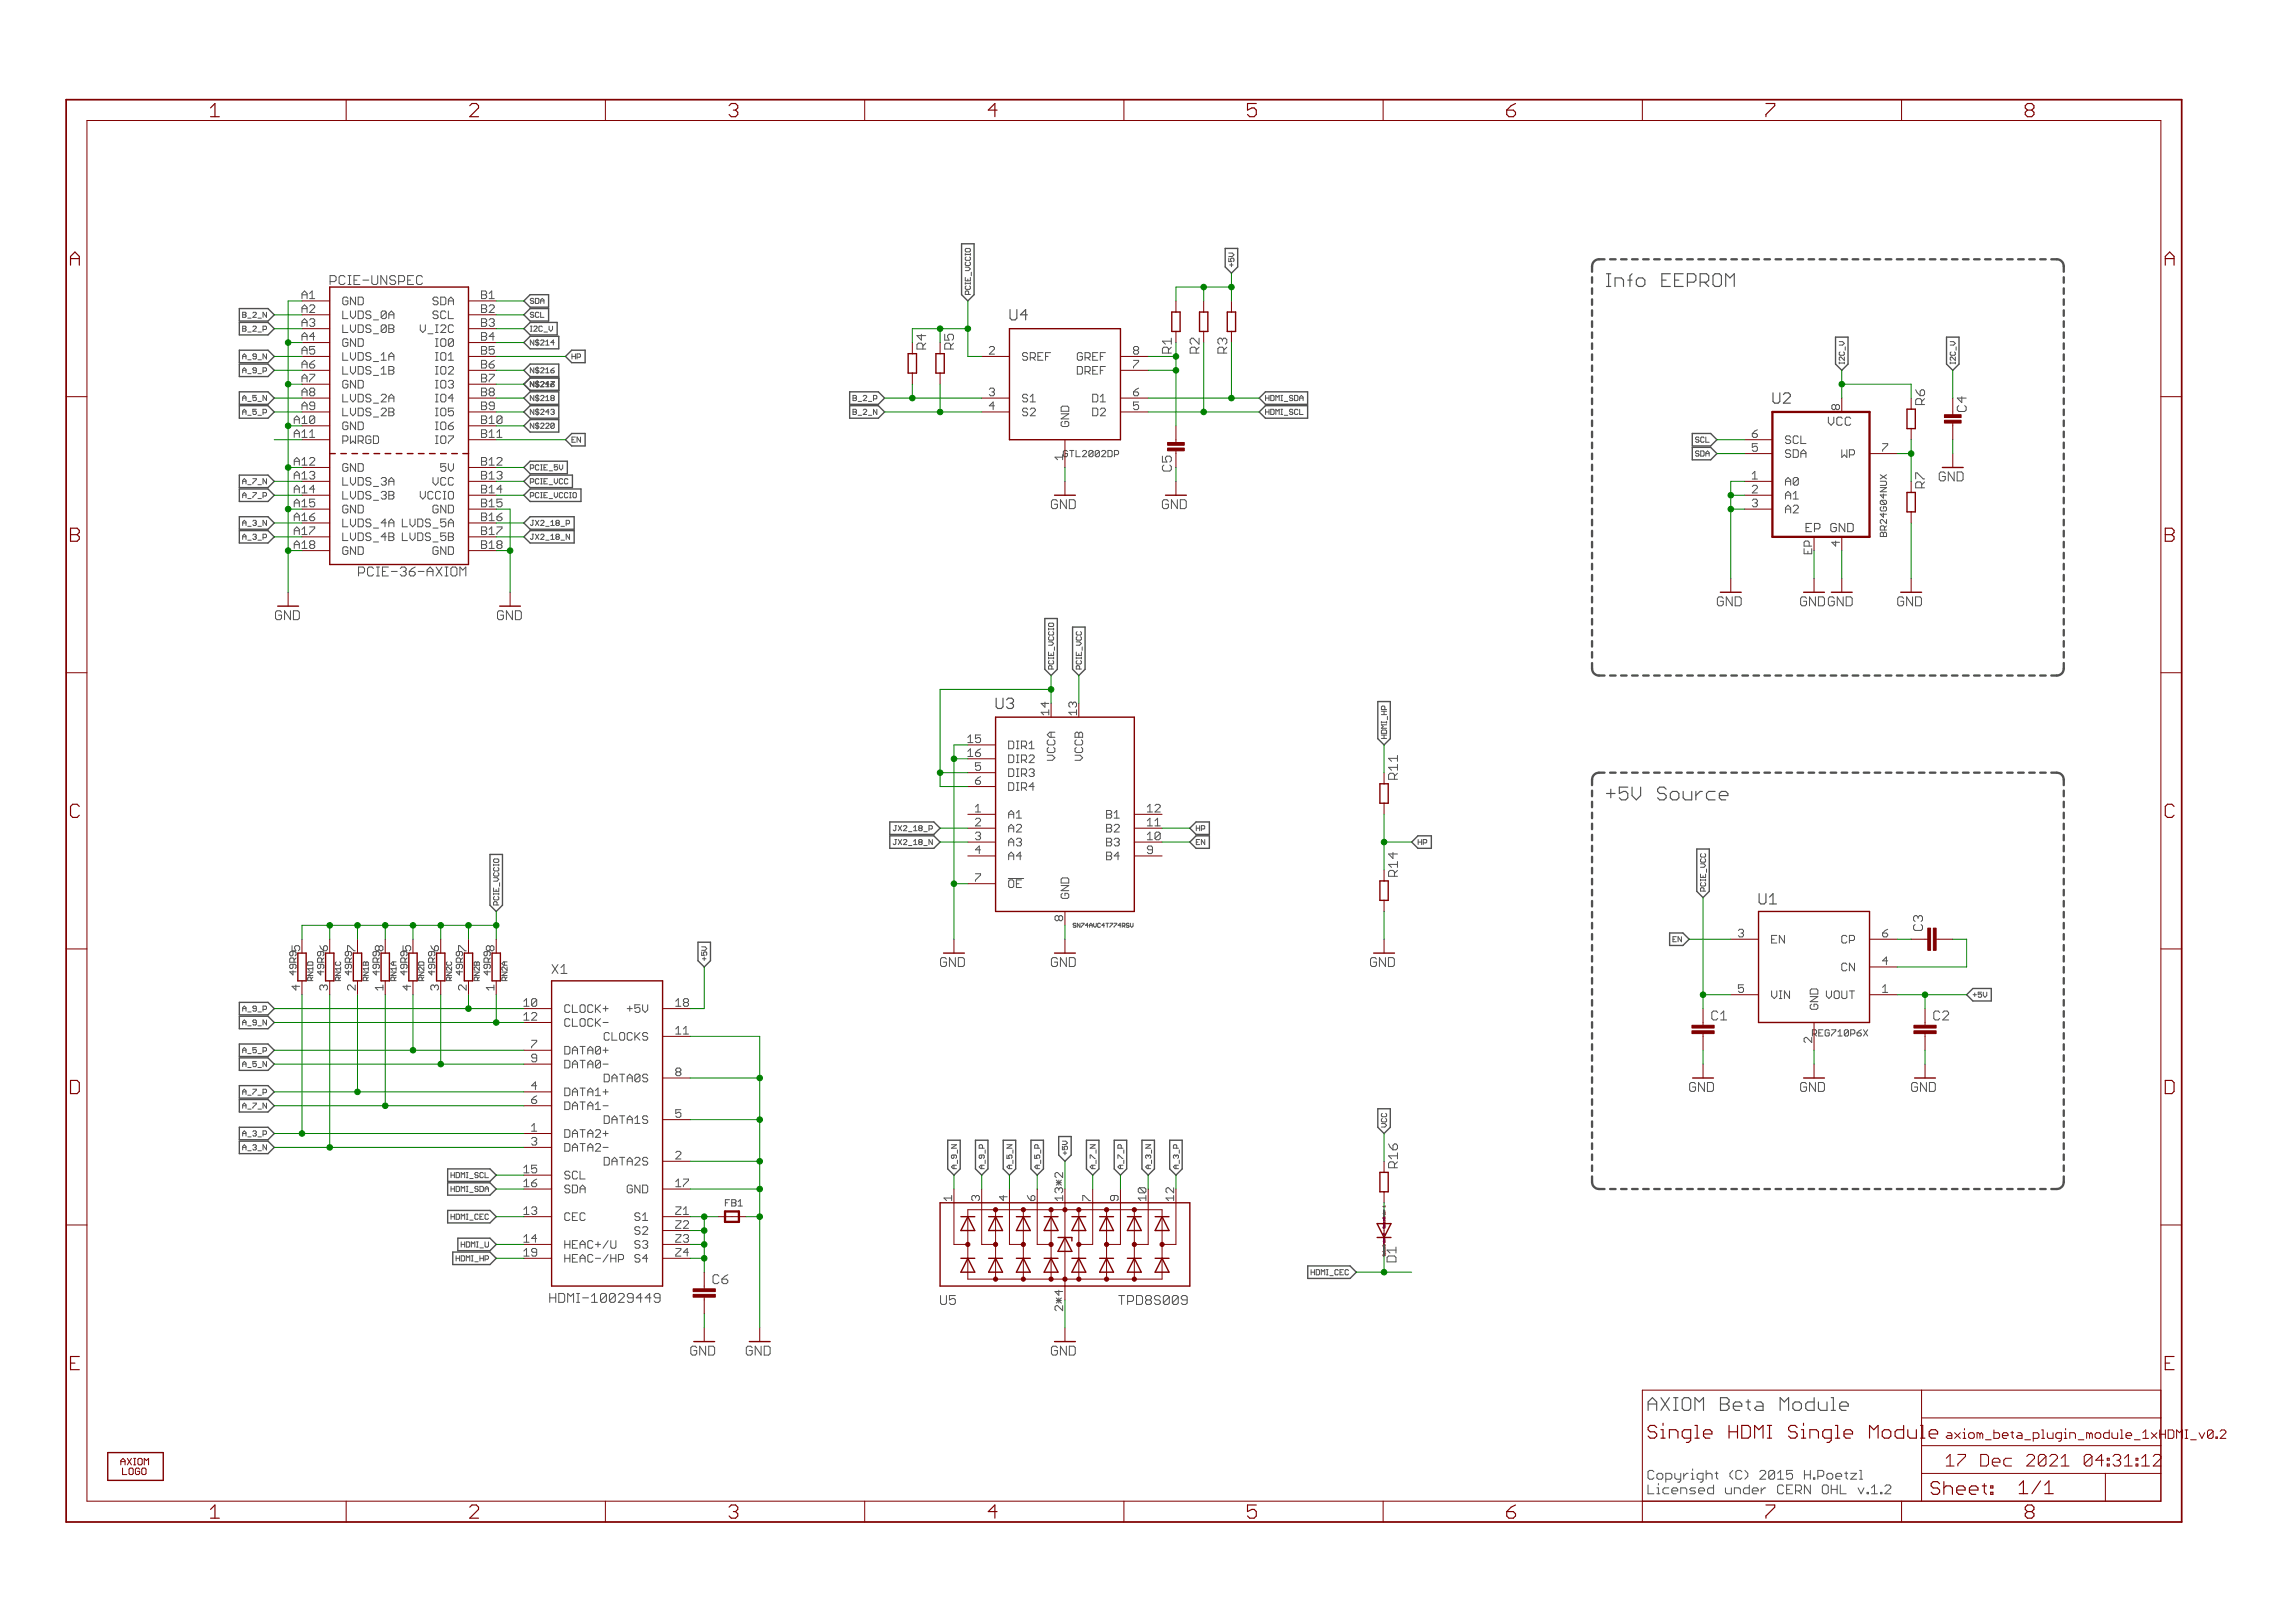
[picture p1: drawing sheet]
<svg xmlns="http://www.w3.org/2000/svg" width="420mm" height="297mm" viewBox="0 0 420 297" stroke-linecap="round" stroke-linejoin="round" font-family="sans-serif">
<defs><g id="words">
<g font-size="3.7" fill="#800000">
<text x="39.4" y="21.4">1</text>
<text x="86.9" y="21.4">2</text>
<text x="134.3" y="21.4">3</text>
<text x="181.8" y="21.4">4</text>
<text x="229.3" y="21.4">5</text>
<text x="276.7" y="21.4">6</text>
<text x="324.2" y="21.4">7</text>
<text x="371.6" y="21.4">8</text>
<text x="13.7" y="48.6">A</text>
<text x="397.2" y="48.6">A</text>
<text x="13.7" y="99.2">B</text>
<text x="397.2" y="99.2">B</text>
<text x="13.7" y="149.7">C</text>
<text x="397.2" y="149.7">C</text>
<text x="13.5" y="200.2">D</text>
<text x="397" y="200.2">D</text>
<text x="13.8" y="250.8">E</text>
<text x="397.3" y="250.8">E</text>
<text x="39.4" y="277.9">1</text>
<text x="86.9" y="277.9">2</text>
<text x="134.3" y="277.9">3</text>
<text x="181.8" y="277.9">4</text>
<text x="229.3" y="277.9">5</text>
<text x="276.7" y="277.9">6</text>
<text x="324.2" y="277.9">7</text>
<text x="371.6" y="277.9">8</text>
</g>
<g font-size="3.6" fill="#505050">
<text x="294.9" y="52.5">Info EEPROM</text>
<text x="294.9" y="146.5">+5V Source</text>
<text x="302.6" y="258.2">AXIOM Beta Module</text>
</g>
<g font-size="3.6" fill="#800000">
<text x="302.6" y="263.3">Single HDMI Single Module</text>
<text x="370.5" y="273.5">1/1</text>
</g>
<g font-size="3.2" fill="#800000">
<text x="357.2" y="268.4">17 Dec 2021</text>
<text x="378.8" y="268.4">04:31:12</text>
</g>
<g font-size="2.9" fill="#505050">
<text x="185.7" y="58.6">U4</text>
<text x="325.4" y="73.9">U2</text>
<text x="183.2" y="129.8">U3</text>
<text x="322.9" y="165.5">U1</text>
</g>
<g font-size="2.5" fill="#505050">
<text x="61.3" y="52.2">PCIE-UNSPEC</text>
<text x="170.5" y="64" transform="rotate(-90 170.5 64)">R4</text>
<text x="175.6" y="64" transform="rotate(-90 175.6 64)">R5</text>
<text x="220.5" y="64.7" transform="rotate(-90 220.5 64.7)">R2</text>
<text x="225.6" y="64.7" transform="rotate(-90 225.6 64.7)">R3</text>
<text x="353.4" y="74.1" transform="rotate(-90 353.4 74.1)">R6</text>
<text x="361" y="75.4" transform="rotate(-90 361 75.4)">C4</text>
<text x="353.4" y="89.4" transform="rotate(-90 353.4 89.4)">R7</text>
<text x="67.8" y="105.5">PCIE-36-AXIOM</text>
<text x="256.9" y="142.7" transform="rotate(-90 256.9 142.7)">R11</text>
<text x="256.9" y="160.5" transform="rotate(-90 256.9 160.5)">R14</text>
<text x="353" y="170.4" transform="rotate(-90 353 170.4)">C3</text>
<text x="101.9" y="178.2">X1</text>
<text x="314.3" y="186.7">C1</text>
<text x="354.9" y="186.7">C2</text>
<text x="256.9" y="213.8" transform="rotate(-90 256.9 213.8)">R16</text>
<text x="256.6" y="231.3" transform="rotate(-90 256.6 231.3)">D1</text>
<text x="101.9" y="238.4">HDMI-10029449</text>
<text x="131.4" y="235">C6</text>
<text x="302.6" y="270.8">Copyright (C) 2015 H.Poetzl</text>
<text x="302.6" y="273.5">Licensed under CERN OHL v.1.2</text>
</g>
<text font-size="2.5" fill="#008000" x="215.5" y="64.7" transform="rotate(-90 215.5 64.7)">R1</text>
<g font-size="2.5" fill="#800000">
<text x="215.5" y="86.3" transform="rotate(-90 215.5 86.3)">C5</text>
<text x="355.9" y="88.1">GND</text>
<text x="193.4" y="93.2">GND</text>
<text x="213.7" y="93.2">GND</text>
<text x="50.5" y="113.5">GND</text>
<text x="91.1" y="113.5">GND</text>
<text x="315.3" y="110.9">GND</text>
<text x="330.5" y="110.9">GNDGND</text>
<text x="348.3" y="110.9">GND</text>
<text x="173" y="177">GND</text>
<text x="193.4" y="177">GND</text>
<text x="251.8" y="177">GND</text>
<text x="310.2" y="199.8">GND</text>
<text x="330.5" y="199.8">GND</text>
<text x="350.8" y="199.8">GND</text>
<text x="127.3" y="248.1">GND</text>
<text x="137.5" y="248.1">GND</text>
<text x="193.4" y="248.1">GND</text>
</g>
<g font-size="2.3" fill="#505050">
<text x="335.6" y="77.9">VCC</text>
<text x="331.6" y="97.4">EP GND</text>
</g>
<g font-size="2.3" fill="#800000">
<text x="357.2" y="263.3">axiom_beta_plugin_module_1xHDMI</text>
<text x="399.6" y="263.3">_v0.2</text>
</g>
<g font-size="2.1" fill="#505050">
<text x="56.1" y="54.7">A1</text>
<text x="56.1" y="57.3">A2</text>
<text x="56.1" y="59.8">A3</text>
<text x="63.6" y="55.8">GND</text>
<text x="63.6" y="58.4">LVDS_0A</text>
<text x="79.9" y="55.8">SDA</text>
<text x="80.3" y="58.4">SCL</text>
<text x="89" y="54.7">B1</text>
<text x="89" y="57.3">B2</text>
<text x="89" y="59.8">B3</text>
<text x="56.1" y="62.3">A4</text>
<text x="56.1" y="64.9">A5</text>
<text x="63.6" y="60.9">LVDS_0B</text>
<text x="63.6" y="63.5">GND</text>
<text x="63.6" y="66">LVDS_1A</text>
<text x="78.3" y="60.9">V_I2C</text>
<text x="80.7" y="63.5">IO0</text>
<text x="80.7" y="66">IO1</text>
<text x="89" y="62.3">B4</text>
<text x="89" y="64.9">B5</text>
<text x="182" y="64.9">2</text>
<text x="188.1" y="66">SREF</text>
<text x="198" y="66">GREF</text>
<text x="208.4" y="64.9">8</text>
<text x="56.1" y="67.4">A6</text>
<text x="56.1" y="70">A7</text>
<text x="63.6" y="68.5">LVDS_1B</text>
<text x="63.6" y="71.1">GND</text>
<text x="80.7" y="68.5">IO2</text>
<text x="80.7" y="71.1">IO3</text>
<text x="89" y="67.4">B6</text>
<text x="89" y="70">B7</text>
<text x="198" y="68.5">DREF</text>
<text x="208.4" y="67.4">7</text>
<text x="54.8" y="77.6">A10</text>
<text x="56.1" y="72.5">A8</text>
<text x="56.1" y="75">A9</text>
<text x="63.6" y="73.6">LVDS_2A</text>
<text x="63.6" y="76.2">LVDS_2B</text>
<text x="80.7" y="73.6">IO4</text>
<text x="80.7" y="76.2">IO5</text>
<text x="89" y="72.5">B8</text>
<text x="89" y="75">B9</text>
<text x="89" y="77.6">B10</text>
<text x="182" y="72.5">3</text>
<text x="182" y="75">4</text>
<text x="188.1" y="73.6">S1</text>
<text x="188.1" y="76.2">S2</text>
<text x="200.7" y="76.2">D2</text>
<text x="200.7" y="73.6">D1</text>
<text x="208.4" y="75">5</text>
<text x="208.4" y="72.5">6</text>
<text x="337.8" y="75" transform="rotate(-90 337.8 75)">8</text>
<text x="54.8" y="80.1">A11</text>
<text x="63.6" y="78.7">GND</text>
<text x="63.6" y="81.2">PWRGD</text>
<text x="80.7" y="78.7">IO6</text>
<text x="80.7" y="81.2">IO7</text>
<text x="89" y="80.1">B11</text>
<text x="196.7" y="78.1" transform="rotate(-90 196.7 78.1)">GND</text>
<text x="321.7" y="80.1">6</text>
<text x="321.7" y="82.7">5</text>
<text x="327.8" y="81.2">SCL</text>
<text x="327.8" y="83.8">SDA</text>
<text x="337.5" y="83.8">WP</text>
<text x="345.5" y="82.7">7</text>
<text x="54.8" y="85.2">A12</text>
<text x="54.8" y="87.7">A13</text>
<text x="63.6" y="86.3">GND</text>
<text x="63.6" y="88.8">LVDS_3A</text>
<text x="79.9" y="88.8">VCC</text>
<text x="81.5" y="86.3">5V</text>
<text x="89" y="85.2">B12</text>
<text x="89" y="87.7">B13</text>
<text x="195.5" y="84.2" transform="rotate(-90 195.5 84.2)">1</text>
<text x="321.7" y="87.7">1</text>
<text x="327.8" y="88.8">A0</text>
<text x="54.8" y="90.3">A14</text>
<text x="54.8" y="92.8">A15</text>
<text x="54.8" y="95.4">A16</text>
<text x="63.6" y="91.4">LVDS_3B</text>
<text x="63.6" y="93.9">GND</text>
<text x="77.6" y="91.4">VCCIO</text>
<text x="79.4" y="93.9">GND</text>
<text x="89" y="90.3">B14</text>
<text x="89" y="95.4">B16</text>
<text x="321.7" y="90.3">2</text>
<text x="321.7" y="92.8">3</text>
<text x="327.8" y="91.4">A1</text>
<text x="327.8" y="93.9">A2</text>
<text x="54.8" y="97.9">A17</text>
<text x="54.8" y="100.4">A18</text>
<text x="63.6" y="96.5">LVDS_4A</text>
<text x="63.6" y="99">LVDS_4B</text>
<text x="63.6" y="101.5">GND</text>
<text x="74.8" y="96.5">LVDS_5A</text>
<text x="74.8" y="99">LVDS_5B</text>
<text x="79.4" y="101.5">GND</text>
<text x="89" y="97.9">B17</text>
<text x="337.8" y="100" transform="rotate(-90 337.8 100)">4</text>
<text x="178.2" y="136">15</text>
<text x="185.5" y="137.1">DIR1</text>
<text x="178.2" y="138.5">16</text>
<text x="179.5" y="141.1">5</text>
<text x="179.5" y="143.6">6</text>
<text x="185.5" y="139.6">DIR2</text>
<text x="185.5" y="142.2">DIR3</text>
<text x="194.1" y="139.5" transform="rotate(-90 194.1 139.5)">VCCA</text>
<text x="199.2" y="139.5" transform="rotate(-90 199.2 139.5)">VCCB</text>
<text x="179.5" y="148.7">1</text>
<text x="185.5" y="144.7">DIR4</text>
<text x="185.5" y="149.8">A1</text>
<text x="203.4" y="149.8">B1</text>
<text x="210.9" y="148.7">12</text>
<text x="179.5" y="151.2">2</text>
<text x="179.5" y="153.8">3</text>
<text x="185.5" y="152.3">A2</text>
<text x="185.5" y="154.9">A3</text>
<text x="203.4" y="152.3">B2</text>
<text x="203.4" y="154.9">B3</text>
<text x="210.9" y="151.2">11</text>
<text x="210.9" y="153.8">10</text>
<text x="179.5" y="161.4">7</text>
<text x="179.5" y="156.3">4</text>
<text x="185.5" y="157.4">A4</text>
<text x="203.4" y="157.4">B4</text>
<text x="210.9" y="156.3">9</text>
<text x="185.5" y="162.5">OE</text>
<text x="196.7" y="164.5" transform="rotate(-90 196.7 164.5)">GND</text>
<text x="195.5" y="168.5" transform="rotate(-90 195.5 168.5)">8</text>
<text x="319.2" y="171.5">3</text>
<text x="325.2" y="172.7">EN</text>
<text x="338.1" y="172.7">CP</text>
<text x="345.5" y="171.5">6</text>
<text x="337.8" y="177.7">CN</text>
<text x="345.5" y="176.6">4</text>
<text x="96.9" y="184.2">10</text>
<text x="104.3" y="185.4">CLOCK+</text>
<text x="115.3" y="185.4">+5V</text>
<text x="124.6" y="184.2">18</text>
<text x="319.2" y="181.7">5</text>
<text x="325.2" y="182.8">VIN</text>
<text x="333.8" y="184.8" transform="rotate(-90 333.8 184.8)">GND</text>
<text x="334.8" y="182.8">VOUT</text>
<text x="345.5" y="181.7">1</text>
<text x="96.9" y="186.8">12</text>
<text x="98.2" y="191.9">7</text>
<text x="104.3" y="187.9">CLOCK-</text>
<text x="111.3" y="190.4">CLOCKS</text>
<text x="124.6" y="189.3">11</text>
<text x="332.7" y="190.8" transform="rotate(-90 332.7 190.8)">2</text>
<text x="98.2" y="194.4">9</text>
<text x="104.3" y="193">DATA0+</text>
<text x="104.3" y="195.5">DATA0-</text>
<text x="124.6" y="196.9">8</text>
<text x="98.2" y="199.5">4</text>
<text x="98.2" y="202">6</text>
<text x="104.3" y="200.6">DATA1+</text>
<text x="104.3" y="203.1">DATA1-</text>
<text x="111.3" y="198">DATA0S</text>
<text x="98.2" y="207.1">1</text>
<text x="98.2" y="209.6">3</text>
<text x="104.3" y="208.2">DATA2+</text>
<text x="111.3" y="205.7">DATA1S</text>
<text x="124.6" y="204.6">5</text>
<text x="96.9" y="214.7">15</text>
<text x="104.3" y="215.8">SCL</text>
<text x="104.3" y="210.7">DATA2-</text>
<text x="111.3" y="213.3">DATA2S</text>
<text x="124.6" y="212.2">2</text>
<text x="96.9" y="217.2">16</text>
<text x="104.3" y="218.4">SDA</text>
<text x="115" y="218.4">GND</text>
<text x="124.6" y="217.2">17</text>
<text x="175.2" y="219.8" transform="rotate(-90 175.2 219.8)">1</text>
<text x="180.3" y="219.8" transform="rotate(-90 180.3 219.8)">3</text>
<text x="185.4" y="219.8" transform="rotate(-90 185.4 219.8)">4</text>
<text x="190.5" y="219.8" transform="rotate(-90 190.5 219.8)">6</text>
<text x="200.6" y="219.8" transform="rotate(-90 200.6 219.8)">7</text>
<text x="205.7" y="219.8" transform="rotate(-90 205.7 219.8)">9</text>
<text x="96.9" y="222.3">13</text>
<text x="96.9" y="227.4">14</text>
<text x="104.3" y="223.4">CEC</text>
<text x="117.2" y="223.4">S1</text>
<text x="117.2" y="226">S2</text>
<text x="124.6" y="222.3">Z1</text>
<text x="124.6" y="224.9">Z2</text>
<text x="124.6" y="227.4">Z3</text>
<text x="96.9" y="229.9">19</text>
<text x="104.3" y="231.1">HEAC-/HP</text>
<text x="104.3" y="228.5">HEAC+/U</text>
<text x="117.2" y="228.5">S3</text>
<text x="117.2" y="231.1">S4</text>
<text x="124.6" y="229.9">Z4</text>
</g>
<g font-size="2.1" fill="#008000">
<text x="89" y="92.8">B15</text>
<text x="89" y="100.4">B18</text>
</g>
<g font-size="2.1" fill="#800000">
<text x="332.7" y="101.2" transform="rotate(-90 332.7 101.2)">EP</text>
<text x="193" y="130.9" transform="rotate(-90 193 130.9)">14</text>
<text x="198.1" y="130.9" transform="rotate(-90 198.1 130.9)">13</text>
<text x="55.9" y="174.1" transform="rotate(-90 55.9 174.1)">5</text>
<text x="60.9" y="174.1" transform="rotate(-90 60.9 174.1)">6</text>
<text x="66" y="174.1" transform="rotate(-90 66 174.1)">7</text>
<text x="71.1" y="174.1" transform="rotate(-90 71.1 174.1)">8</text>
<text x="76.2" y="174.1" transform="rotate(-90 76.2 174.1)">5</text>
<text x="81.3" y="174.1" transform="rotate(-90 81.3 174.1)">6</text>
<text x="86.3" y="174.1" transform="rotate(-90 86.3 174.1)">7</text>
<text x="91.4" y="174.1" transform="rotate(-90 91.4 174.1)">8</text>
<text x="55.9" y="181.2" transform="rotate(-90 55.9 181.2)">4</text>
<text x="60.9" y="181.2" transform="rotate(-90 60.9 181.2)">3</text>
<text x="66" y="181.2" transform="rotate(-90 66 181.2)">2</text>
<text x="71.1" y="181.2" transform="rotate(-90 71.1 181.2)">1</text>
<text x="76.2" y="181.2" transform="rotate(-90 76.2 181.2)">4</text>
<text x="81.3" y="181.2" transform="rotate(-90 81.3 181.2)">3</text>
<text x="86.3" y="181.2" transform="rotate(-90 86.3 181.2)">2</text>
<text x="91.4" y="181.2" transform="rotate(-90 91.4 181.2)">1</text>
<text x="195.5" y="219.8" transform="rotate(-90 195.5 219.8)">13*2</text>
<text x="210.8" y="219.8" transform="rotate(-90 210.8 219.8)">10</text>
<text x="215.9" y="219.8" transform="rotate(-90 215.9 219.8)">12</text>
<text x="195.5" y="239.5" transform="rotate(-90 195.5 239.5)">2*4</text>
</g>
<g font-size="1.8" fill="#505050">
<text x="195.7" y="83.6">GTL2002DP</text>
<text x="346.4" y="98.2" transform="rotate(-90 346.4 98.2)">BR24G04NUX</text>
<text x="55.2" y="178.5" transform="rotate(-90 55.2 178.5)">49R9</text>
<text x="60.3" y="178.5" transform="rotate(-90 60.3 178.5)">49R9</text>
<text x="65.4" y="178.5" transform="rotate(-90 65.4 178.5)">49R9</text>
<text x="70.4" y="178.5" transform="rotate(-90 70.4 178.5)">49R9</text>
<text x="75.5" y="178.5" transform="rotate(-90 75.5 178.5)">49R9</text>
<text x="80.6" y="178.5" transform="rotate(-90 80.6 178.5)">49R9</text>
<text x="85.7" y="178.5" transform="rotate(-90 85.7 178.5)">49R9</text>
<text x="90.8" y="178.5" transform="rotate(-90 90.8 178.5)">49R9</text>
<text x="332.7" y="189.7">REG710P6X</text>
<text x="133.7" y="220.8">FB1</text>
</g>
<g font-size="1.8" fill="#800000">
<text x="22.8" y="268.1">AXIOM</text>
<text x="23.3" y="269.9">LOGO</text>
</g>
<g font-size="1.4" fill="#505050">
<text x="178.6" y="53.9" transform="rotate(-90 178.6 53.9)">PCIE_VCCIO</text>
<text x="226.9" y="48.9" transform="rotate(-90 226.9 48.9)">+5V</text>
<text x="45.6" y="58.1">B_2_N</text>
<text x="98" y="55.6">SDA</text>
<text x="98" y="58.1">SCL</text>
<text x="45.6" y="65.7">A_9_N</text>
<text x="45.8" y="60.7">B_2_P</text>
<text x="98" y="60.7">I2C_V</text>
<text x="98" y="63.2">N$214</text>
<text x="105.6" y="65.7">HP</text>
<text x="45.8" y="68.3">A_9_P</text>
<text x="98" y="70.8">N$247</text>
<text x="98" y="68.3">N$216</text>
<text x="338.6" y="66.6" transform="rotate(-90 338.6 66.6)">I2C_V</text>
<text x="358.9" y="66.6" transform="rotate(-90 358.9 66.6)">I2C_V</text>
<text x="45.6" y="73.4">A_5_N</text>
<text x="45.8" y="75.9">A_5_P</text>
<text x="98" y="75.9">N$243</text>
<text x="98" y="73.4">N$218</text>
<text x="157.4" y="75.9">B_2_N</text>
<text x="157.6" y="73.4">B_2_P</text>
<text x="232.6" y="75.9">HDMI_SCL</text>
<text x="232.6" y="73.4">HDMI_SDA</text>
<text x="98" y="78.4">N$220</text>
<text x="105.6" y="81">EN</text>
<text x="311.1" y="83.5">SDA</text>
<text x="311.4" y="81">SCL</text>
<text x="45.6" y="88.6">A_7_N</text>
<text x="98" y="88.6">PCIE_VCC</text>
<text x="98" y="86.1">PCIE_5V</text>
<text x="45.8" y="91.1">A_7_P</text>
<text x="98" y="91.1">PCIE_VCCIO</text>
<text x="45.6" y="96.2">A_3_N</text>
<text x="45.8" y="98.8">A_3_P</text>
<text x="98" y="96.2">JX2_18_P</text>
<text x="98" y="98.8">JX2_18_N</text>
<text x="193.9" y="122.5" transform="rotate(-90 193.9 122.5)">PCIE_VCCIO</text>
<text x="198.9" y="122.5" transform="rotate(-90 198.9 122.5)">PCIE_VCC</text>
<text x="254.8" y="135.2" transform="rotate(-90 254.8 135.2)">HDMI_HP</text>
<text x="165.3" y="154.6">JX2_18_N</text>
<text x="165.5" y="152.1">JX2_18_P</text>
<text x="219.9" y="154.6">EN</text>
<text x="219.9" y="152.1">HP</text>
<text x="260.5" y="154.6">HP</text>
<text x="92.3" y="165.7" transform="rotate(-90 92.3 165.7)">PCIE_VCCIO</text>
<text x="313.2" y="163.1" transform="rotate(-90 313.2 163.1)">PCIE_VCC</text>
<text x="307.1" y="172.4">EN</text>
<text x="58.2" y="179.5" transform="rotate(-90 58.2 179.5)">RN1D</text>
<text x="63.3" y="179.5" transform="rotate(-90 63.3 179.5)">RN1C</text>
<text x="68.4" y="179.5" transform="rotate(-90 68.4 179.5)">RN1B</text>
<text x="73.5" y="179.5" transform="rotate(-90 73.5 179.5)">RN1A</text>
<text x="78.6" y="179.5" transform="rotate(-90 78.6 179.5)">RN2D</text>
<text x="83.6" y="179.5" transform="rotate(-90 83.6 179.5)">RN2C</text>
<text x="88.7" y="179.5" transform="rotate(-90 88.7 179.5)">RN2B</text>
<text x="93.8" y="179.5" transform="rotate(-90 93.8 179.5)">RN2A</text>
<text x="130.4" y="175.8" transform="rotate(-90 130.4 175.8)">+5V</text>
<text x="45.8" y="185.1">A_9_P</text>
<text x="362.1" y="182.6">+5V</text>
<text x="45.6" y="187.6">A_9_N</text>
<text x="45.6" y="195.3">A_5_N</text>
<text x="45.8" y="192.7">A_5_P</text>
<text x="45.6" y="202.9">A_7_N</text>
<text x="45.8" y="200.3">A_7_P</text>
<text x="45.8" y="208">A_3_P</text>
<text x="254.8" y="206.3" transform="rotate(-90 254.8 206.3)">VCC</text>
<text x="45.6" y="210.5">A_3_N</text>
<text x="83.4" y="215.6">HDMI_SCL</text>
<text x="176.1" y="213.9" transform="rotate(-90 176.1 213.9)">A_9_N</text>
<text x="181.2" y="213.9" transform="rotate(-90 181.2 213.9)">A_9_P</text>
<text x="186.2" y="213.9" transform="rotate(-90 186.2 213.9)">A_5_N</text>
<text x="191.3" y="213.9" transform="rotate(-90 191.3 213.9)">A_5_P</text>
<text x="196.4" y="211.4" transform="rotate(-90 196.4 211.4)">+5V</text>
<text x="201.5" y="213.9" transform="rotate(-90 201.5 213.9)">A_7_N</text>
<text x="206.6" y="213.9" transform="rotate(-90 206.6 213.9)">A_7_P</text>
<text x="211.6" y="213.9" transform="rotate(-90 211.6 213.9)">A_3_N</text>
<text x="216.7" y="213.9" transform="rotate(-90 216.7 213.9)">A_3_P</text>
<text x="83.1" y="218.1">HDMI_SDA</text>
<text x="83.2" y="223.2">HDMI_CEC</text>
<text x="84.2" y="230.8">HDMI_HP</text>
<text x="85.1" y="228.3">HDMI_U</text>
<text x="240.7" y="233.3">HDMI_CEC</text>
</g>
<text font-size="1.1" fill="#505050" x="197.3" y="169.8">SN74AVC4T774RSV</text>
</g></defs>
<g fill="none" stroke="#800080" stroke-width=".18">
<path d="M253.1 224h.1M253.1 229.1h.1M253.2 222.1h.4v.2l-.2 .1-.1-.3M253.2 227.2h.4v.2h-.2l-.1-.2M253.3 224.5v.3l.1-.3 .2 .1-.1 .2M253.3 222.8h.2l.1 .2-.3 .1zM253.3 227.9h.2l.1 .1-.3 .1zM253.3 229.6v.3l.1-.3 .2 .1-.1 .2M253.3 223.5l.1 .3 .2-.1v-.2M253.3 228.6l.1 .3 .2-.1v-.2M253.3 221.4l.1 .2M253.3 222.5l.1 .2"/>
<path d="M253.3 226.5l.1 .2M253.3 227.6l.1 .2M253.3 222.7h.3M253.3 221.6h.3M253.3 227.8h.3M253.3 226.7h.3M253.6 225.7v.3l-.3-.3-.1 .1 .1 .2M253.6 220.7v.2M253.6 221.8l-.1 .2-.2-.2 .1-.1v.3M253.6 223.2l-.1 .2-.2-.2h.1v.2M253.6 223.9v.1M253.6 224.4l-.1-.2h-.2v.2h.4"/>
<path d="M253.6 226.9l-.1 .2-.2-.2 .1-.1v.3M253.6 228.3l-.1 .2-.2-.2 .1-.1v.3M253.6 229v.1M253.6 229.5l-.1-.3-.2 .1v.2h.4M253.6 224h-.3M253.6 229.1h-.3M253.6 220.8h-.4l.1 .1"/>
</g>
<g fill="none" stroke="#505050" stroke-width=".18">
<path d="M44.4 57.6h.5M44.4 59.7h.5l.1 .1-.1 .4 .1 .3-.1 .1h-.5zM44.4 57.1h.5l.1 .2-.1 .3 .1 .3-.1 .2h-.5zM55.3 54h.9M55.3 56.5h.9M55.3 59h.9M55.8 53.3l-.5 .4v1M55.8 55.8l-.5 .5v.9M55.8 58.3l-.5 .5v.9M60.4 51.5h.9M61.3 50.4h-.9v1.7M62.8 56.9v1.4h.9"/>
<path d="M62.8 59.5v1.4h.9M63.5 54.4h-.5l-.2 .2v.9l.2 .3h.5M76.9 59.5v.9l.5 .5 .5-.5M79.3 58.1l.2 .2h.5M79.3 55.5l.2 .3M79.5 54.4l-.2 .2v.2l.2 .3M80 56.9h-.5l-.2 .2v.3l.2 .2h.5M88.2 54h.7M88.2 56.5h.7M88.2 59h.7M88.9 55.8h-.7v1.4h.7M88.9 53.3h-.7v1.4h.7"/>
<path d="M88.9 58.3h-.7v1.4h.7M97.1 55.4l.2 .1 .4-.1M97.1 59.7h.3M97.1 57.9l.2 .2 .4-.2M97.3 59.7v.9M97.7 57.3l-.1-.2-.5 .2 .2 .3 .4 .2M97.7 54.8l-.1-.2-.5 .2 .2 .3 .4 .1M176.7 46.4v.3M176.7 50.8v.6h1M176.7 51.7v.3M176.7 51.9h1M176.7 49.5h.6"/>
<path d="M176.7 48.9h.6M176.7 46.6h1M176.9 47l-.2 .2v.3l.2 .1h.6M176.9 48l-.2 .1v.3l.2 .2h.6M176.9 52.3l-.2 .2 .2 .5h.6M177.2 53.3h-.3l-.2 .1v.5h1M177.5 45.5h-.6l-.2 .1 .2 .5h.6M225 47.2v.7h.4l-.1-.3 .1-.4M225 46.9h.6M225 46.3h.6M225.1 48.5h.6M44.4 65.2h.6"/>
<path d="M44.4 72.9h.6M44.4 75.4h.6M44.4 65.7v-.6l.3-.3 .3 .3v.6M44.4 68.2v-.6l.3-.3 .3 .3v.6M44.4 73.3v-.6l.3-.3 .3 .3v.6M44.4 75.9v-.7l.3-.3 .3 .3v.7M44.4 67.8h.6M44.4 60.2h.5M45.4 60.8h.6M53.9 79.4h.9M53.9 76.8h.9M54.3 76.1l-.4 .5v.9"/>
<path d="M54.3 78.7l-.4 .4v1M55.3 61.6h.9M55.3 64.1h.9M55.3 66.7h.9M55.3 69.2h.9M55.3 71.7h.9M55.3 74.3h.9M55.8 60.9l-.5 .4v1M55.8 63.4l-.5 .5v.9M55.8 66l-.5 .4v1M55.8 68.5l-.5 .5v.9M55.8 71l-.5 .5v.9"/>
<path d="M55.8 73.6l-.5 .4v1M62.8 64.5v1.4h.9M62.8 67.1v1.4h.9M62.8 72.2v1.4h.9M62.8 74.7v1.4h.9M63.5 79.8h-.7v1.4M63.5 62h-.5l-.2 .2v1l.2 .2h.5M63.5 69.6h-.5l-.2 .2v1l.2 .2h.5M63.5 77.2h-.5l-.2 .3v.9l.2 .2h.5M79.7 79.8h.5M79.7 63.4h.5M79.7 65.9h.5"/>
<path d="M79.7 68.5h.5M79.7 69.6h.5M79.7 71h.5M79.7 73.6h.5M79.7 76.1h.5M79.7 77.2h.5M79.7 78.6h.5M79.7 64.5h.5M79.7 67.1h.5M79.7 72.2h.5M79.7 74.7h.5M80 62v1.4"/>
<path d="M80 64.5v1.4M80 67.1v1.4M80 69.6v1.4M80 72.2v1.4M80 74.7v1.4M80 77.2v1.4M80 79.8v1.4M88.2 79.4h.7M88.2 61.6h.7M88.2 64.1h.7M88.2 66.7h.7M88.2 69.2h.7"/>
<path d="M88.2 71.7h.7M88.2 74.3h.7M88.2 76.8h.7M88.9 78.7h-.7v1.4h.7M88.9 60.9h-.7v1.4h.7M88.9 66h-.7v1.4h.7M88.9 71h-.7v1.4h.7M88.9 76.1h-.7v1.4h.7M88.9 63.4h-.7v1.4h.7M88.9 68.5h-.7v1.4h.7M88.9 73.6h-.7v1.4h.7M97.1 63.2v-1l.6 1"/>
<path d="M97.1 68.2v-.9l.6 .9M97.1 70.8v-1l.6 1M97.1 73.3v-.9l.6 .9M97.1 75.9v-1l.6 1M97.1 78.4v-1l.6 1M97.1 60.6h.3M104.7 65.2h.6M104.7 64.8v.9M105.3 80h-.6v.9h.6M156.2 72.9h.4M156.2 75.4h.4M156.2 72.4h.4l.2 .1-.2 .4 .2 .3-.2 .1h-.4z"/>
<path d="M156.2 74.9h.4l.2 .2-.2 .3 .2 .3-.2 .2h-.4zM157.1 73.5h.6M181.1 72.2l.3 .2h.4M181.8 71h-.4l-.3 .3M181.8 73.6l-.7 .7h1M181.8 63.4h-.4l-.3 .2M182.1 63.9l-1 .9h1M187.2 65.7l.2 .2h.5M187.2 73.3l.2 .3h.5M187.2 75.9l.2 .2h.5M187.9 64.5h-.5l-.2 .3v.2l.2 .2h.5M187.9 72.2h-.5l-.2 .2v.2l.2 .3h.5"/>
<path d="M187.9 74.7h-.5l-.2 .2v.3l.2 .2h.5M194.3 75.7h1.4l-1.4 1h1.4M194.5 77.1l-.2 .3v.4l.2 .3M194.5 74.3l-.2 .3v.7h1.4M197.5 64.5l-.3 .3v.9l.3 .2M197.9 67.1h-.7v1.4h.7M200.7 72.2h-.7v1.4h.7M200.7 74.7h-.7v1.4h.7M207.5 71.7v.5l.3 .2h.4M207.5 66h.9M207.5 71.7h.7M207.5 74.7l.3 .3h.4"/>
<path d="M207.8 64.1l-.3 .2v.3l.3 .2h.4M207.8 64.1h.4M208 71.3l-.5 .4M208.2 63.4h-.4l-.3 .2v.3l.3 .2M208.4 66.2l-.9 .9v.3M208.4 73.6h-.9v.7l.5-.3M231.7 72.9h.6M231.7 75.4h.6M231.7 72.4v.9M231.7 74.9v1M320.8 79.4v.4l.2 .3h.5M320.8 79.4h.7"/>
<path d="M321.3 78.9l-.5 .5M327.6 79.8h-.5l-.2 .2v.2l.2 .3h.5M335.6 74l-.2 .3v.4l.2 .3M336.7 66.4h1M336.7 66.3v.3M336.7 63.2h.6M336.7 62.5h.6M336.9 64.4l-.2 .2v.3l.2 .1h.6M336.9 66l-.2-.2v-.3l.2-.2h.1l.7 .7M357 66.4h1M357 63.2h.7M357 62.5h.7"/>
<path d="M357 66.3v.3M357.2 66l-.2-.2v-.3l.2-.2h.1l.7 .7M357.2 64.4l-.2 .2v.3l.2 .1h.6M44.4 88.1h.6M44.4 90.6h.6M44.4 88.6v-.7l.3-.3 .3 .3v.7M44.4 91.1v-.6l.3-.4 .3 .4v.6M44.4 96.2v-.7l.3-.3 .3 .3v.7M44.4 98.7v-.6l.3-.3 .3 .3v.6M44.4 95.7h.6M44.4 98.2h.6M53.9 84.4h.9"/>
<path d="M53.9 87h.9M53.9 89.5h.9M53.9 92.1h.9M53.9 94.6h.9M53.9 97.1h.9M53.9 99.7h.9M54.3 83.7l-.4 .5v.9M54.3 86.3l-.4 .4v1M54.3 88.8l-.4 .5v.9M54.3 91.4l-.4 .4v1M54.3 93.9l-.4 .5v.9M54.3 96.4l-.4 .5v.9"/>
<path d="M54.3 99l-.4 .4v1M62.8 89.9v1.4h.9M62.8 87.4v1.4h.9M62.8 95v1.4h.9M62.8 97.5v1.4h.9M62.8 80.7h.7M63.5 84.9h-.5l-.2 .2v.9l.2 .3h.5M63.5 92.5h-.5l-.2 .2v.9l.2 .3h.5M73.7 96.4h.9M73.7 98.9h.9M79.7 81.2h.5M80.7 86l.2 .3h.5"/>
<path d="M81.6 84.9h-.9v.7l.5-.3M88.2 84.4h.7M88.2 87h.7M88.2 89.5h.7M88.2 92.1h.7M88.2 94.6h.7M88.2 97.1h.7M88.2 99.7h.7M88.9 88.8h-.7v1.4h.7M88.9 86.3h-.7v1.4h.7M88.9 91.4h-.7v1.4h.7M88.9 96.4h-.7v1.4h.7"/>
<path d="M88.9 83.7h-.7v1.4h.7M88.9 93.9h-.7v1.4h.7M88.9 99h-.7v1.4h.7M97.1 96l.2 .2 .3-.2M97.1 98.6l.2 .1 .3-.1M97.4 95.2h.3M97.4 97.8h.3M97.7 85.2l-.1-.1h-.5v.9M97.7 87.8l-.1-.2h-.5v1M97.7 90.3l-.1-.2h-.5v1M97.7 88.1l-.1 .1h-.5M97.7 90.6l-.1 .2h-.5"/>
<path d="M97.7 85.6l-.1 .1h-.5M104.7 80.5h.3M192.8 91.5l-.3 .2v1.1l.3 .3M194.5 83.7h-1.4l.5 .4M213.1 91.5l-.3 .2v1.1l.3 .3M310.4 83.3l.2 .2h.3M310.4 80.8l.2 .1h.3l.1-.1M310.9 82.5h-.3l-.2 .2 .2 .3h.3M311 80.2l-.1-.2h-.3l-.2 .2 .2 .3h.3l.1 .1M320.8 87.7h.9M320.8 92.5l.2 .3h.5M320.8 82.4l.2 .2h.5"/>
<path d="M321.3 86.3l-.5 .4M321.5 88.8h-.5l-.2 .2M321.5 91.4h-.5l-.2 .2M321.7 89.3l-.9 .9h.9M321.7 81.2h-.9v.7l.5-.2M326.9 88.1h.9M326.9 90.6h.9M326.9 93.2h.9M326.9 80.9l.2 .3h.5M326.9 83.5l.2 .2h.5M327.3 87.4l-.4 .5v.9M327.3 89.9l-.4 .5v.9"/>
<path d="M327.3 92.5l-.4 .4v1M327.6 82.3h-.5l-.2 .2v.3l.2 .2h.5M330.5 99l-.2 .3v.6h1.4M336.8 99.3h-1.4l.7 .6M344.2 89.2h1.2l-1.2 .8h1.2M344.2 88.8h1M344.2 88.1h1M344.2 86.9l1.2 .8M344.4 97.4l-.2 .2v.6h1.2M344.4 91.6l-.2 .2v.3l.2 .2M344.4 92.8l-.2 .1v.4l.2 .2M344.4 95.1l-.2 .2v.4l.2 .1"/>
<path d="M344.4 96.2l-.2 .2v.6h1.2M344.7 81.2h.9M345.4 94.1h-1.2l.6 .6M345.4 90.6h-1.2l.6 .6M345.4 86.9l-1.2 .8M345.6 81.4l-.9 1v.2M355.3 86.4l-.3 .3v1l.3 .3M63.5 100.1h-.5l-.2 .2v.9l.2 .3h.5M65.6 104.9h.9l.2-.3v-.5l-.2-.3h-.9v1.6M192 119.3v.7h.9M192 118.1h.6M192 117.5h.6"/>
<path d="M192 115v.3M192 115.1h.9M192.1 116.5l-.1 .2v.3l.1 .2h.6M192.1 115.6l-.1 .2 .1 .4h.6M192.7 114h-.6l-.1 .2v.3l.1 .2h.6M197 119.3v.7h1M197 118.1h.7M197 117.5h.7M197.2 115.6l-.2 .2 .2 .4h.6M197.2 116.5l-.2 .2v.3l.2 .2h.6M314.7 109.2l-.3 .3v1.1l.3 .3M329.9 109.2l-.3 .3v1.1l.3 .3"/>
<path d="M330.3 100.4v.9h1.4M347.7 109.2l-.3 .3v1.1l.3 .3M177.2 135.9h.9M177.2 138.5h.9M177.7 134.5l-.5 .5M177.7 137.1l-.5 .4M179.5 139.6h-.9v.7l.4-.2M185.4 135.6h-.7v1.4h.7M185.4 138.2h-.7v1.4h.7M191.7 139.1h1M191.7 138.2h1M192 136.8l-.3 .2v.5l.3 .2"/>
<path d="M192 135.4l-.3 .2v.5l.3 .2M192 120.4h.9M192 120.3v.3M192 130.4h-1.4l.5 .4M192 128.7h-1.4l.7 .7M192.1 120.9l-.1 .2v.3l.1 .1h.6M192.2 134l-.5 .5 .5 .4M192.4 121.8h-.3l-.1 .2v.4h.9M195.9 128.5l-.2 .2v.5l.2 .2M196.8 139.1h.9M196.8 138.2h.9M197 136.8l-.2 .2v.5l.2 .2"/>
<path d="M197 134l-.2 .2v.7h1.4M197 135.4l-.2 .2v.5l.2 .2M197 120.3v.3M197 120.4h1M197.1 130.4h-1.4l.5 .4M197.2 120.9l-.2 .2v.3l.2 .1h.6M197.5 121.8h-.3l-.2 .2v.4h1M252.9 132v.4M252.9 135.1h1M252.9 134.5h1M252.9 132.2h1M252.9 130.8h1"/>
<path d="M252.9 130.2h1M253.4 129.2h-.3l-.2 .2v.5h1M253.7 133.6h-.6l-.2 .2v.4h1M253.9 132.7h-1l.3 .3-.3 .3h1M90.4 158.2v.3M90.4 158.3h.9M90.5 158.8l-.1 .1v.3l.1 .2h.6M90.5 159.7l-.1 .2v.3l.1 .1h.6M91.1 157.2h-.6l-.1 .2v.3l.1 .1h.6M163.8 151.1h.3M163.8 153.6h.3M164 151.1v.8l-.2 .1-.3-.1"/>
<path d="M164 153.6v.8l-.2 .2-.3-.2M164.4 151.1l.7 .9M164.4 153.6l.7 1M165.1 151.1l-.7 .9M165.1 153.6l-.7 1M178.6 159.9h.9M178.6 142.8v.5l.2 .2h.5M178.6 140.8l.2 .2h.5M178.6 142.8h.7M178.6 148.6h.9M178.6 153.5l.2 .2h.5M179 142.4l-.4 .4"/>
<path d="M179 147.2l-.4 .5M179.3 149.8h-.5l-.2 .2M179.3 152.3h-.5l-.2 .2M179.3 154.8l-.7 .7h.9M179.5 150.2l-.9 1h.9M184.7 149h.9M184.7 151.6h.9M184.7 154.1h.9M184.7 156.7h.9M185.1 148.3l-.4 .5v.9M185.1 150.9l-.4 .4v1M185.1 153.4l-.4 .5v.9"/>
<path d="M185.1 156l-.4 .4v1M185.4 140.7h-.7v1.4h.7M185.4 143.3h-.7v1.4h.7M202.6 149h.7M202.6 151.6h.7M202.6 154.1h.7M202.6 156.7h.7M203.3 148.3h-.7v1.4h.7M203.3 150.9h-.7v1.4h.7M203.3 153.4h-.7v1.4h.7M203.3 156h-.7v1.4h.7M210.1 148.6h.9"/>
<path d="M210.1 151.2h.9M210.1 153.7h.9M210.1 156l.2 .2h.5M210.5 147.2l-.4 .5M210.5 149.8l-.4 .4M210.5 152.3l-.4 .5M210.8 154.8h-.5l-.2 .3v.2l.2 .2h.7M219 151.6h.6M219 154.1h.3M219 151.1v.9M219.6 153.6h-.6v1h.6M259.6 154.1h.7"/>
<path d="M259.6 153.6v1M311.3 160v.6h1M311.3 158.7h.7M311.3 158.1h.7M311.5 156.2l-.2 .2v.3l.2 .2h.6M311.5 157.2l-.2 .1 .2 .5h.6M53.5 173.1v.9M53.6 175.3h-.4l-.2 .2v.6h1.2M54 176.5h-.8l-.2 .2v.4l.4 .2M54 174.2h-.8l-.2 .1v.5l.4 .1M54.2 177.9h-1.2l.6 .5M56.3 177.9h1l-1 .6h1"/>
<path d="M56.8 178.8h-.3l-.2 .2v.5h1M57.1 176h-.6l-.2 .2v.5h1M57.3 177.3h-1l.3 .3M58.1 177.9h1.2M58.1 176.1h1.2M58.3 176.5h.8M58.5 173.1l.3 .4M59.1 174.2h-.8l-.2 .1v.5l.4 .1M61.4 177.9h1l-1 .6h1M61.6 176l-.2 .2v.3l.2 .2h.6M61.9 178.8h-.3l-.2 .2v.5h1M62.4 177.3h-1l.3 .3"/>
<path d="M63.2 177.9h1.2M63.2 176.1h1.2M63.4 176.5h.8M63.9 173.1h-.3v.9M64.2 174.2h-.8l-.2 .1v.5l.4 .1M66.5 177.9h.9l-.9 .6h.9M67 178.8h-.3l-.2 .2v.5h.9M67 176.2l-.2-.2-.3 .2v.5h.9M67.4 177.3h-.9l.3 .3M68.3 177.9h1.1M68.3 176.1h1.1M68.5 176.5h.8"/>
<path d="M68.9 173.1l-.2 .2v.5M69.3 174.2h-.8l-.2 .1v.5l.4 .1M71.6 177.9h.9l-.9 .6h.9M72.1 178.8h-.4l-.1 .2v.5h.9M72.5 177.3h-.9l.3 .3M72.5 176h-.6l-.3 .4 .3 .3h.6M73.4 177.9h1.1M73.4 176.1h1.1M73.6 176.5h.7M73.8 173.1v.9M74.3 174.2h-.7l-.2 .1v.5l.3 .1M76.6 177.9h1l-1 .6h1"/>
<path d="M76.8 177.6l-.2-.2v-.3l.2-.1h.2l.6 .6M77.1 178.8h-.3l-.2 .2v.5h1M77.4 176h-.6l-.2 .2v.5h1M78.4 177.9h1.2M78.4 176.1h1.2M78.6 176.5h.8M78.9 173.1l.2 .4M79.4 174.2h-.8l-.2 .1v.5l.4 .1M81.7 177.9h1l-1 .6h1M81.9 176l-.2 .2v.3l.2 .2h.6M81.9 177.6l-.2-.2v-.3l.2-.1h.1l.7 .6M82.2 178.8h-.3l-.2 .2v.5h1"/>
<path d="M83.5 177.9h1.2M83.5 176.1h1.2M83.7 174.2l-.2 .1v.5l.2 .1M84.2 173.1h-.3v.9M86.8 177.9h1l-1 .6h1M87 177.6l-.2-.2v-.3l.2-.1h.1l.7 .6M87.3 178.8h-.3l-.2 .2v.5h1M87.3 176.2l-.2-.2-.3 .2v.5h1M88.6 177.9h1.2M88.6 176.1h1.2M88.8 174.2l-.2 .1v.5l.2 .1M89.3 173.1l-.3 .2v.5"/>
<path d="M90.4 162.5v.6h.9M90.4 163.4v.4M90.4 163.6h.9M90.4 161.3h.6M90.4 160.6h.6M90.5 164.1l-.1 .1v.3l.1 .2h.6M90.8 165l-.4 .2v.4h.9M91.9 177.9h.9l-.9 .6h.9M92.1 177.6l-.2-.2v-.3l.2-.1h.1l.6 .6M92.4 178.8h-.3l-.2 .2v.5h.9M92.8 176h-.6l-.3 .4 .3 .3h.6M101.1 176.5l1.1 1.7"/>
<path d="M102.2 176.5l-1.1 1.7M128.5 174.2v.7h.4l-.1-.4 .1-.3M128.5 173.9h.6M128.5 173.3h.6M128.6 175.5h.6M172.4 175.3l-.2 .2v1.1l.2 .3M179.5 160.1l-.9 1v.2M184.6 160.8h2.8M185.4 161h-.5l-.2 .3v.9l.2 .2h.5M192.8 175.3l-.3 .2v1.1l.3 .3M193.4 167.6l-.3 .2v.5l.3 .2M194.3 162.1h1.4l-1.4 .9h1.4"/>
<path d="M194.5 160.7l-.2 .2v.7h1.4M194.5 163.5l-.2 .2v.5l.2 .2M197 169.1l-.4-.1-.1 .2 .3 .2 .2 .2-.2 .1-.3-.1M251.2 175.3l-.3 .2v1.1l.3 .3M306.3 171.9h.3M306.9 171.4h-.6v1h.6M311.3 160.9v.3M311.3 161.1h1M311.5 161.5l-.2 .2v.3l.2 .2h.6M311.8 162.5h-.3l-.2 .1v.5h1M318.3 171.2l.2 .3h.5M319 170.1h-.5l-.2 .2"/>
<path d="M324.3 171.9h.5M325.3 171.2h-1v1.4h1M337.9 171.2h-.5l-.2 .2v1l.2 .2h.5M344.7 170.8v.4l.2 .3h.5M344.7 170.8h.7M345.1 170.3l-.4 .5M345.4 175.2l-.7 .7h.9M44.4 185.1v-.7l.3-.3 .3 .3v.7M44.4 187.6v-.6l.3-.3 .3 .3v.6M44.4 192.7v-.7l.3-.3 .3 .3v.7M44.4 195.2v-.6l.3-.3 .3 .3v.6M44.4 187.1h.6"/>
<path d="M44.4 184.6h.6M44.4 194.8h.6M44.4 192.2h.6M44.4 199.8h.6M54.9 180.5h-1.4l.7 .7M58.8 180.3l-.3 .2v.5l.3 .2M63.9 180.3l-.3 .2v.5l.3 .2M70.1 180.7h-1.4l.5 .5M75.2 180.5h-1.4l.7 .7M79.1 180.3l-.2 .2v.5l.2 .2M84.2 180.3l-.3 .2v.5l.3 .2M90.4 180.7h-1.4l.5 .5"/>
<path d="M95.9 184.2h1M95.9 186.7h1M96.4 182.8l-.5 .4M96.4 185.3l-.5 .5M97.3 190.4h1M97.3 194.1l.3 .2h.4M98 192.9h-.4l-.3 .3v.2l.3 .2h.7M98 198l-.7 .7h1M98.3 190.6l-1 1v.2M104.1 183.9h-.5l-.2 .2v1l.2 .2h.5M104.1 186.4h-.5l-.2 .3v.9l.2 .2h.5M104.1 191.5h-.7v1.4h.7"/>
<path d="M104.1 194.1h-.7v1.4h.7M104.1 199.1h-.7v1.4h.7M110.8 189l-.2 .2v.9l.2 .3M111.3 196.6h-.7v1.4h.7M123.7 184.2h1M123.7 189.3h1M124 196.2l-.3 .2v.2l.3 .3h.4M124 196.2h.4M124.2 182.8l-.5 .4M124.2 187.9l-.5 .4M124.4 195.5h-.4l-.3 .2v.2l.3 .3M309.6 198.1l-.3 .3v1.1l.3 .2"/>
<path d="M313.7 185l-.3 .3v1.1l.3 .3M318.3 181.4l.2 .2h.5M319.2 180.2h-.9v.7l.4-.2M324.3 181.4v.9l.5 .5M329.9 198.1l-.3 .3v1.1l.3 .2M330.5 189.9l-.2 .2v.5l.2 .2M331.4 182.4h1.4l-1.4 .9h1.4M331.6 183.8l-.2 .2v.5l.2 .2M331.6 181l-.2 .2v.7h1.4M332.4 188.5h-.6v1.1M344.7 181.6h.9M345.1 180.2l-.4 .5"/>
<path d="M350.2 198.1l-.2 .3v1.1l.2 .2M354.3 185l-.3 .3v1.1l.3 .3M361.2 182.1h.6M361.5 181.7v.7M44.4 200.3v-.6l.3-.4 .3 .4v.6M44.4 202.8v-.6l.3-.3 .3 .3v.6M44.4 207.9v-.6l.3-.3 .3 .3v.6M44.4 210.5v-.7l.3-.3 .3 .3v.7M44.4 202.4h.6M44.4 210h.6M44.4 207.5h.6M82.6 215.1h.6"/>
<path d="M82.6 217.6h.6M82.6 214.6v.9M82.6 217.1v1M95.9 214.7h1M95.9 217.2h1M96.4 213.3l-.5 .4M96.4 215.8l-.5 .5M97.3 201.3v.4l.3 .3h.4M97.3 201.3h.7M97.3 207h1M97.3 209.3l.3 .3h.4M97.8 200.8l-.5 .5"/>
<path d="M97.8 205.6l-.5 .5M98 208.2h-.4l-.3 .2M103.4 215.5l.2 .3h.5M103.4 218.1l.2 .2h.5M104.1 201.7h-.7v1.4h.7M104.1 206.8h-.7v1.4h.7M104.1 209.3h-.7v1.4h.7M104.1 214.4h-.5l-.2 .2v.2l.2 .3h.5M104.1 216.9h-.5l-.2 .2v.3l.2 .2h.5M111.3 204.2h-.7v1.4h.7M111.3 211.8h-.7v1.4h.7M123.7 217.2h1"/>
<path d="M123.7 204.3l.3 .2h.4M124.2 215.8l-.5 .5M124.4 210.7h-.4l-.3 .2M124.7 203.1h-1v.7l.5-.2M124.7 211.2l-1 .9h1M133.6 219.6h-.8v1.1M174.2 209.5h.9l-.9 .6h.9M174.2 219.3h-1.4l.5 .4M175 211.4h-.7l-.1 .1v.4l.1 .1 .3-.1M175.1 213.3h-.6l-.3 .3 .3 .3h.6M178.1 218.8l-.2 .2v.5l.2 .2M179.7 209.5h-.3l-.1 .2v.4h.9"/>
<path d="M180 211.4h-.6l-.1 .1v.4l.1 .1 .3-.1M180.2 213.3h-.6l-.3 .3 .3 .3h.6M184.3 211.4v.6h.5l-.1-.3 .1-.3M184.3 209.5h1l-1 .6h1M184.4 219h-1.4l.7 .7M185.3 213.3h-.6l-.4 .3 .4 .3h.6M188.1 218.8l.2 .5M189.4 211.4v.6h.5l-.2-.3 .2-.3M189.9 209.5h-.3l-.2 .2v.4h1M190.4 213.3h-.7l-.3 .3 .3 .3h.7M193.4 214.6l-.3 .2v.5l.3 .2M193.4 217.4l-.3 .2v.5l.3 .2"/>
<path d="M194.5 209.8v.6h.5l-.2-.3 .2-.3M194.5 209.5h.6M194.5 208.9h.6M194.5 219.3h-1.4l.5 .4M194.6 211h.7M198.5 218.8h-.3v.9M199.6 212v-.6l.8 .6M199.6 209.5h.9l-.9 .6h.9M200.5 213.3h-.6l-.3 .3 .3 .3h.6M203.5 218.8l-.2 .2v.5l.2 .2M204.7 212v-.6l.7 .6M205.1 209.5h-.3l-.1 .2v.4h.9"/>
<path d="M205.6 213.3h-.6l-.3 .3 .3 .3h.6M208.6 217.4l-.2 .2v.5l.2 .2M209.7 209.5h1l-1 .6h1M209.8 219.3h-1.4l.5 .4M210.2 211.5l-.2-.1-.3 .1v.4l.2 .1M210.7 213.3h-.7l-.3 .3 .3 .3h.7M213.7 217.4l-.2 .2v.5l.2 .2M214.9 219.3h-1.4l.4 .4M215.3 211.5l-.2-.1-.3 .1v.4l.2 .1M215.3 209.5h-.3l-.2 .2v.4h1M215.8 213.3h-.7l-.3 .3 .3 .3h.7M252.9 206.3h.6"/>
<path d="M252.9 205.6h.6M253.1 204.7l-.2 .2v.3l.2 .1h.6M253.1 203.8l-.2 .1v.3l.2 .2h.6M82.6 222.7h.6M82.6 222.2v1M83.5 230.3h.6M83.5 229.8v1M84.4 227.8h.7M84.4 227.3v.9M95.9 222.3h1M95.9 229.9h1M95.9 227.4h1"/>
<path d="M96.4 220.9l-.5 .4M96.4 228.5l-.5 .5M96.4 226l-.5 .4M100.6 236.7v1.7M100.6 237.5h1.1M103.4 227.1v1.4M103.4 229.6v1.4M103.4 230.3h.9M103.4 227.8h.9M104.1 222h-.5l-.2 .2v.9l.2 .3h.5M116.2 223.1l.3 .3h.4M116.2 225.7l.3 .2h.4"/>
<path d="M116.2 228.2l.3 .3h.4M116.2 230.8l.3 .2h.4M116.9 222h-.4l-.3 .2v.2l.3 .3h.4M116.9 224.5h-.4l-.3 .2v.3l.3 .2h.4M116.9 227.1h-.4l-.3 .2v.2l.3 .3h.4M116.9 229.6h-.4l-.3 .2v.3l.3 .2h.4M123.7 220.9h1M123.7 223.4h1M123.7 226h1M123.7 228.5h1M124.7 221.1l-1 .9v.3h1M124.7 223.6l-1 1v.2h1"/>
<path d="M124.7 226.2l-1 .9v.3h1M124.7 228.7l-1 1v.2h1M130.8 233.3l-.3 .3v1.1l.3 .2M132.8 220.1h.4M172.2 237.1v1.4l.2 .2h.6l.3-.2v-1.4M174.9 237.1h-1.1v.8l.6-.3h.2l.3 .3v.6l-.3 .2h-.5l-.3-.2M193.4 239l-.3 .2v.4l.3 .3M194.5 236.4h-1.4l.7 .7M204.8 237.1h1.1M205.3 237.1v1.6M206.4 238.2h.8l.3-.3v-.5l-.3-.3h-.8v1.6M208.1 237.1h.8l.3 .3v1.1l-.3 .2h-.8z"/>
<path d="M210 237.9l-.3-.3v-.2l.3-.3h.5l.3 .3v.2l-.3 .3M210 237.9l-.3 .3v.3l.3 .2h.5l.3-.2v-.3l-.3-.3M210 237.9h.5M212.4 237.4l-.2-.3h-.6l-.3 .3v.2l.3 .3h.6l.2 .3v.3l-.2 .2h-.6l-.3-.2M214.1 237.4l-.3-.3h-.5l-.3 .3v1.1M214.1 237.4v1.1l-.3 .2h-.5l-.3-.2M214.1 237.4l-1.1 1.1M215.7 237.4l-.3-.3h-.5l-.3 .3v1.1M215.7 237.4v1.1l-.3 .2h-.5l-.3-.2M215.7 237.4l-1.1 1.1M217.3 237.9h-.8l-.2-.3v-.2l.2-.3h.6l.2 .3v1.1l-.2 .2h-.6l-.2-.2M240 232.4v.9"/>
<path d="M240 232.8h.6M253.9 228.8l.6 .5M126.7 246.4l-.2 .3v1l.2 .3M136.9 246.4l-.3 .3v1l.3 .3M192.8 246.4l-.3 .3v1l.3 .3M301.7 271.8v1.6h1.1M302 269.1l-.3 .3v1.1l.3 .2M337.7 269.6h.6M338 270.5l.3 .2M338.8 269.6h1.1l-1.1 1.1M340.4 269.1h.3v1.6M342.6 273.4h1.1"/>
<path d="M344.3 273.1h.2v.3h-.2zM345.1 272l.3-.2h.5l.3 .2v.3l-1.1 1.1h1.1"/>
</g>
<g fill="none" stroke="#505050" stroke-width=".42">
<path d="M291.5 50.7v1.1M291.5 52.8v1M291.5 54.8v1M291.5 56.8v1M291.5 58.8v1M293.8 47.5a1.95 1.95 0 0 0-2.1 .4 2.35 2.35 0 0 0-.2 1.8M294.8 47.5h1M296.8 47.5h1M298.8 47.5h1M300.8 47.5h1M302.8 47.5h1M304.9 47.5h1"/>
<path d="M306.9 47.5h1M308.9 47.5h1M310.9 47.5h1M312.9 47.5h1M315 47.5h1M317 47.5h1M319 47.5h1M321 47.5h1M323 47.5h1M325.1 47.5h1M327.1 47.5h1M329.1 47.5h1"/>
<path d="M331.1 47.5h1M333.1 47.5h1M335.2 47.5h1M337.2 47.5h1M339.2 47.5h1M341.2 47.5h1M343.2 47.5h1M345.2 47.5h1.1M347.3 47.5h1M349.3 47.5h1M351.3 47.5h1M353.3 47.5h1"/>
<path d="M355.3 47.5h1.1M357.4 47.5h1M359.4 47.5h1M361.4 47.5h1M363.4 47.5h1M365.4 47.5h1.1M367.5 47.5h1M369.5 47.5h1M371.5 47.5h1M373.5 47.5h1M375.5 47.5a1.95 1.95 0 0 1 2 .4 2.35 2.35 0 0 1 .3 1.8M377.8 50.7v1.1"/>
<path d="M377.8 52.8v1M377.8 54.8v1M377.8 56.8v1M377.8 58.8v1M291.5 60.8v1M291.5 62.8v1.1M291.5 64.9v1M291.5 66.9v1M291.5 68.9v1M291.5 70.9v1M291.5 72.9v1.1M291.5 75v1"/>
<path d="M291.5 77v1M291.5 79v1M377.8 60.8v1M377.8 62.8v1.1M377.8 64.9v1M377.8 66.9v1M377.8 68.9v1M377.8 70.9v1M377.8 72.9v1.1M377.8 75v1M377.8 77v1M377.8 79v1"/>
<path d="M291.5 81v1M291.5 83v1M291.5 85v1.1M291.5 87.1v1M291.5 89.1v1M291.5 91.1v1M291.5 93.1v1M291.5 95.1v1M291.5 97.1v1.1M291.5 99.2v1M377.8 81v1M377.8 83v1"/>
<path d="M377.8 85v1.1M377.8 87.1v1M377.8 89.1v1M377.8 91.1v1M377.8 93.1v1M377.8 95.1v1M377.8 97.1v1.1M377.8 99.2v1M291.5 101.2v1M291.5 103.2v1M291.5 105.2v1M291.5 107.2v1"/>
<path d="M291.5 109.2v1.1M291.5 111.3v1M291.5 113.3v1M291.5 115.3v1M291.5 117.3v1M291.5 119.3v1.1M377.8 101.2v1M377.8 103.2v1M377.8 105.2v1M377.8 107.2v1M377.8 109.2v1.1M377.8 111.3v1"/>
<path d="M377.8 113.3v1M377.8 115.3v1M377.8 117.3v1M377.8 119.3v1.1M291.5 121.3a2.03 2.03 0 0 0 .5 2.1 2.1 2.1 0 0 0 1.8 .2M294.8 123.6h1M296.8 123.6h1M298.8 123.6h1M300.8 123.6h1M302.8 123.6h1M304.9 123.6h1M306.9 123.6h1"/>
<path d="M308.9 123.6h1M310.9 123.6h1M312.9 123.6h1M315 123.6h1M317 123.6h1M319 123.6h1M321 123.6h1M323 123.6h1M325.1 123.6h1M327.1 123.6h1M329.1 123.6h1M331.1 123.6h1"/>
<path d="M333.1 123.6h1M335.2 123.6h1M337.2 123.6h1M339.2 123.6h1M341.2 123.6h1M343.2 123.6h1M345.2 123.6h1.1M347.3 123.6h1M349.3 123.6h1M351.3 123.6h1M353.3 123.6h1M355.3 123.6h1.1"/>
<path d="M357.4 123.6h1M359.4 123.6h1M361.4 123.6h1M363.4 123.6h1M365.4 123.6h1.1M367.5 123.6h1M369.5 123.6h1M371.5 123.6h1M373.5 123.6h1M377.8 121.3a2.03 2.03 0 0 1-.5 2.1 2.1 2.1 0 0 1-1.8 .2M291.5 144.7v1M291.5 146.7v1"/>
<path d="M291.5 148.7v1.1M291.5 150.7v1.1M291.5 152.8v1M291.5 154.8v1M291.5 156.8v1M291.5 158.8v1.1M293.8 141.4a2.08 2.08 0 0 0-2.1 .5 2.35 2.35 0 0 0-.2 1.8M294.8 141.4h1M296.8 141.4h1M298.8 141.4h1M300.8 141.4h1M302.8 141.4h1"/>
<path d="M304.9 141.4h1M306.9 141.4h1M308.9 141.4h1M310.9 141.4h1M312.9 141.4h1M315 141.4h1M317 141.4h1M319 141.4h1M321 141.4h1M323 141.4h1M325.1 141.4h1M327.1 141.4h1"/>
<path d="M329.1 141.4h1M331.1 141.4h1M333.1 141.4h1M335.2 141.4h1M337.2 141.4h1M339.2 141.4h1M341.2 141.4h1M343.2 141.4h1M345.2 141.4h1.1M347.3 141.4h1M349.3 141.4h1M351.3 141.4h1"/>
<path d="M353.3 141.4h1M355.3 141.4h1.1M357.4 141.4h1M359.4 141.4h1M361.4 141.4h1M363.4 141.4h1M365.4 141.4h1.1M367.5 141.4h1M369.5 141.4h1M371.5 141.4h1M373.5 141.4h1M375.5 141.4a2.08 2.08 0 0 1 2 .5 2.35 2.35 0 0 1 .3 1.8"/>
<path d="M377.8 144.7v1M377.8 146.7v1M377.8 148.7v1.1M377.8 150.7v1.1M377.8 152.8v1M377.8 154.8v1M377.8 156.8v1M377.8 158.8v1.1M291.5 160.8v1.1M291.5 162.9v1M291.5 164.9v1M291.5 166.9v1"/>
<path d="M291.5 168.9v1M291.5 170.9v1.1M291.5 173v1M291.5 175v1M291.5 177v1M291.5 179v1M377.8 160.8v1.1M377.8 162.9v1M377.8 164.9v1M377.8 166.9v1M377.8 168.9v1M377.8 170.9v1.1"/>
<path d="M377.8 173v1M377.8 175v1M377.8 177v1M377.8 179v1M291.5 181v1M291.5 183v1M291.5 185.1v1M291.5 187.1v1M291.5 189.1v1M291.5 191.1v1M291.5 193.1v1M291.5 195.1v1.1"/>
<path d="M291.5 197.2v1M291.5 199.2v1M377.8 181v1M377.8 183v1M377.8 185.1v1M377.8 187.1v1M377.8 189.1v1M377.8 191.1v1M377.8 193.1v1M377.8 195.1v1.1M377.8 197.2v1M377.8 199.2v1"/>
<path d="M291.5 215.3a2.03 2.03 0 0 0 .5 2 2.18 2.18 0 0 0 1.8 .3M291.5 201.2v1M291.5 203.2v1M291.5 205.2v1M291.5 207.2v1.1M291.5 209.3v1M291.5 211.3v1M291.5 213.3v1M294.8 217.6h1M296.8 217.6h1M298.8 217.6h1M300.8 217.6h1"/>
<path d="M302.8 217.6h1M304.9 217.6h1M306.9 217.6h1M308.9 217.6h1M310.9 217.6h1M312.9 217.6h1M315 217.6h1M317 217.6h1M319 217.6h1M321 217.6h1M323 217.6h1M325.1 217.6h1"/>
<path d="M327.1 217.6h1M329.1 217.6h1M331.1 217.6h1M333.1 217.6h1M335.2 217.6h1M337.2 217.6h1M339.2 217.6h1M341.2 217.6h1M343.2 217.6h1M345.2 217.6h1.1M347.3 217.6h1M349.3 217.6h1"/>
<path d="M351.3 217.6h1M353.3 217.6h1M355.3 217.6h1.1M357.4 217.6h1M359.4 217.6h1M361.4 217.6h1M363.4 217.6h1M365.4 217.6h1.1M367.5 217.6h1M369.5 217.6h1M371.5 217.6h1M373.5 217.6h1"/>
<path d="M377.8 215.3a2.03 2.03 0 0 1-.5 2 2.18 2.18 0 0 1-1.8 .3M377.8 201.2v1M377.8 203.2v1M377.8 205.2v1M377.8 207.2v1.1M377.8 209.3v1M377.8 211.3v1M377.8 213.3v1"/>
</g>
<path d="M334.7 76.3v1l.5 .5M330.6 96.5h.6M331.7 95.8h-1.1v1.5h1.1" fill="none" stroke="#505050" stroke-width=".19"/>
<path d="M184.9 56.7v1.5l.3 .3M324.6 71.9v1.6l.3 .3M182.4 127.8v1.5l.3 .4M322.1 163.6v1.5l.3 .3" fill="none" stroke="#505050" stroke-width=".21"/>
<g fill="none" stroke="#505050" stroke-width=".25">
<path d="M50.2 57.6l-1.1-1.1h-5.3v2.3h5.3M95.9 55.1l1.1-1.2h3.4v2.3h-3.4zM95.9 57.6l1.1-1.1h3.4v2.3h-3.4zM176 44.6h2.3v9.3l-1.1 1.2-1.2-1.2zM224.3 45.5h2.3v3.4l-1.2 1.1-1.1-1.1zM50.2 60.2l-1.1-1.2h-5.3v2.3h5.3M50.2 75.4l-1.1-1.1h-5.3v2.2h5.3M50.2 65.2l-1.1-1.1h-5.3v2.3h5.3M50.2 67.8l-1.1-1.2h-5.3v2.3h5.3M50.2 72.9l-1.1-1.2h-5.3v2.3h5.3M95.9 60.2l1.1-1.2h5v2.3h-5zM95.9 62.7l1.1-1.1h5.3v2.2h-5.3z"/>
<path d="M97 74.3h5.3v2.2h-5.3l-1.1-1.1zM97 66.6h5.3v2.3h-5.3l-1.1-1.1zM97 69.2h5.3v2.3h-5.3l-1.1-1.2zM97 71.7h5.3v2.3h-5.3l-1.1-1.1zM97 76.8h5.3v2.3h-5.3l-1.1-1.2zM104.7 79.3h2.4v2.3h-2.4l-1.2-1.1zM104.7 64.1h2.4v2.3h-2.4l-1.2-1.2zM161.9 75.4l-1.1-1.1h-5.2v2.2h5.2M161.9 72.9l-1.1-1.2h-5.2v2.3h5.2M230.5 72.9l1.2-1.2h7.7v2.3h-7.7zM231.7 74.3h7.7v2.2h-7.7l-1.2-1.1zM309.8 79.3h3.4l1.1 1.2-1.1 1.1h-3.4z"/>
<path d="M336 61.7h2.3v4.9l-1.1 1.2-1.2-1.2zM356.4 61.7h2.2v4.9l-1.1 1.2-1.1-1.2zM50.2 88.1l-1.1-1.1h-5.3v2.2h5.3M50.2 90.6l-1.1-1.1h-5.3v2.3h5.3M50.2 95.7l-1.1-1.1h-5.3v2.3h5.3M50.2 98.3l-1.1-1.2h-5.3v2.3h5.3M97 87h7.8v2.2h-7.8l-1.1-1.1zM97 89.5h9.4v2.3h-9.4l-1.1-1.2zM97 94.6h8.1v2.3h-8.1l-1.1-1.2zM97 97.1h8.1v2.3h-8.1l-1.1-1.1zM97 84.4h6.9v2.3h-6.9l-1.1-1.1zM309.8 81.9h3.4l1.1 1.1-1.1 1.2h-3.4z"/>
<path d="M191.3 113.2h2.3v9.3l-1.2 1.1-1.1-1.1zM196.4 114.8h2.2v7.7l-1.1 1.1-1.1-1.1zM252.2 128.4h2.3v6.8l-1.1 1.1-1.2-1.1zM89.7 156.4h2.3v9.3l-1.2 1.1-1.1-1.1zM172.1 151.6l-1.1-1.2h-8.1v2.3h8.1M172.1 154.1l-1.1-1.1h-8.1v2.3h8.1M219 150.4h2.4v2.3h-2.4l-1.2-1.1zM219 153h2.4v2.3h-2.4l-1.2-1.2zM258.4 154.1l1.2-1.1h2.4v2.3h-2.4zM310.6 155.4h2.3v7.7l-1.1 1.2-1.2-1.2zM127.8 172.4h2.3v3.4l-1.2 1.2-1.1-1.2zM305.7 170.8h2.4l1.1 1.1-1.1 1.1h-2.4z"/>
<path d="M50.2 184.6l-1.1-1.1h-5.3v2.2h5.3M50.2 187.1l-1.1-1.1h-5.3v2.3h5.3M50.2 192.2l-1.1-1.1h-5.3v2.3h5.3M50.2 194.8l-1.1-1.2h-5.3v2.3h5.3M50.2 199.8l-1.1-1.1h-5.3v2.3h5.3M360 182.1l1.2-1.2h3.4v2.3h-3.4zM50.2 202.4l-1.1-1.2h-5.3v2.3h5.3M50.2 207.5l-1.1-1.2h-5.3v2.3h5.3M50.2 210l-1.1-1.1h-5.3v2.2h5.3M90.8 215.1l-1.1-1.2h-7.7v2.3h7.7M90.8 217.6l-1.1-1.1h-7.7v2.2h7.7M173.5 208.7h2.3v5.2l-1.2 1.2-1.1-1.2z"/>
<path d="M178.6 208.7h2.3v5.2l-1.2 1.2-1.1-1.2zM183.7 208.7h2.2v5.2l-1.1 1.2-1.1-1.2zM188.7 208.7h2.3v5.2l-1.1 1.2-1.2-1.2zM193.8 208h2.3v3.4l-1.1 1.1-1.2-1.1zM198.9 208.7h2.3v5.2l-1.2 1.2-1.1-1.2zM204 208.7h2.3v5.2l-1.2 1.2-1.1-1.2zM209.1 208.7h2.2v5.2l-1.1 1.2-1.1-1.2zM214.1 208.7h2.3v5.2l-1.1 1.2-1.2-1.2zM252.2 202.9h2.3v3.4l-1.1 1.2-1.2-1.2zM90.8 222.7l-1.1-1.2h-7.7v2.3h7.7M90.8 227.8l-1.1-1.2h-5.9v2.3h5.9M90.8 230.3l-1.1-1.1h-6.8v2.2h6.8"/>
<path d="M248.3 232.8l-1.1-1.1h-7.8v2.3h7.8"/>
</g>
<path d="M351.6 260.9h.4v2.3M351.6 263.2h.8M353.2 262.4h1.5v-.4l-.3-.3h-.8l-.4 .3v.8l.4 .4h.8M355.1 271.5l-.4-.3h-.8l-.4 .3v.4l.4 .4h.8l.4 .4v.4l-.4 .4h-.8l-.4-.4M355.9 271.2v2.3M355.9 272.3l.4-.4h.7l.4 .4v1.2M358.2 272.7h1.6v-.4l-.4-.4h-.8l-.4 .4v.8l.4 .4h.8M360.6 272.7h1.5v-.4l-.4-.4h-.7l-.4 .4v.8l.4 .4h.7M362.9 271.9h.8M363.3 271.5v1.6l.4 .4M364.4 271.9h.4v.4h-.4zM364.4 273.1h.4v.4h-.4z" fill="none" stroke="#800000" stroke-width=".21"/>
<g fill="none" stroke="#800000" stroke-width=".18">
<path d="M63.4 18.2v3.9M110.8 18.2v3.9M158.3 18.2v3.9M205.8 18.2v3.9M253.2 18.2v3.9M300.7 18.2v3.9M348.1 18.2v3.9M15.9 22.1h379.7v252.6h-379.7zM55.3 55.1h5.1M55.3 57.6h5.1M85.8 55.1h5M85.8 57.6h5"/>
<path d="M215.3 55.1v2M220.4 55.1v2M225.4 55.1v2M12.1 72.6h3.8M55.3 60.2h5.1M55.3 62.7h5.1M55.3 65.2h5.1M55.3 67.8h5.1M55.3 70.3h5.1M55.3 72.9h5.1M55.3 75.4h5.1M55.3 77.9h5.1"/>
<path d="M85.8 60.2h5M85.8 62.7h5M85.8 65.2h5M85.8 67.8h5M85.8 70.3h5M85.8 72.9h5M85.8 75.4h5M85.8 77.9h5M167 62.7v2M167 68.3v2M172.1 62.7v2M172.1 68.3v2"/>
<path d="M179.7 65.2h5.1M179.7 72.9h5.1M179.7 75.4h5.1M205.1 65.2h5.1M205.1 67.8h5.1M205.1 72.9h5.1M205.1 75.4h5.1M215.3 60.7v2M215.3 77.9v3.1M220.4 60.7v2M225.4 60.7v2M337.2 72.9v2.5"/>
<path d="M349.9 72.9v2M349.9 78.4v2.1M357.5 72.9v3M357.5 77.4v3.1M395.6 72.6h3.8M55.3 88.1h5.1M55.3 90.6h5.1M55.3 93.2h5.1M55.3 80.5h5.1M55.3 85.6h5.1M55.3 95.7h5.1M55.3 98.3h5.1"/>
<path d="M85.8 88.1h5M85.8 90.6h5M85.8 93.2h5M85.8 80.5h5M85.8 85.6h5M85.8 95.7h5M85.8 98.3h5M195 80.5v5.1M195 88.1v2.5M215.3 88.1v2.5M319.4 88.1h5.1M319.4 90.6h5.1"/>
<path d="M319.4 93.2h5.1M319.4 80.5h5.1M319.4 83h5.1M337.2 98.3v2.5M342.3 83h5M349.9 88.1v2M349.9 93.7v2M357.5 83v2.6M52.7 108.4v2.5M55.3 100.8h5.1M85.8 100.8h5M93.4 108.4v2.5"/>
<path d="M316.9 105.9v2.5M332.1 105.9v2.5M337.2 105.9v2.5M349.9 105.9v2.5M12.1 123.1h3.8M177.2 136.3h5.1M177.2 138.9h5.1M395.6 123.1h3.8M177.2 141.4h5.1M177.2 144h5.1M177.2 149h5.1M177.2 151.6h5.1"/>
<path d="M177.2 154.1h5.1M177.2 156.7h5.1M207.7 149h5M207.7 151.6h5M207.7 154.1h5M207.7 156.7h5M253.4 141.4v2M253.4 147v2M253.4 159.2v2M12.1 173.7h3.8M55.3 171.9v2.5M55.3 179.5v2.6"/>
<path d="M60.4 171.9v2.5M60.4 179.5v2.6M65.4 171.9v2.5M65.4 179.5v2.6M70.5 171.9v2.5M70.5 179.5v2.6M75.6 171.9v2.5M75.6 179.5v2.6M80.7 171.9v2.5M80.7 179.5v2.6M85.8 171.9v2.5M85.8 179.5v2.6"/>
<path d="M90.8 171.9v2.5M90.8 179.5v2.6M174.6 171.9v2.5M177.2 161.7h5.1M195 166.8v2.6M195 171.9v2.5M253.4 164.8v2M253.4 171.9v2.5M316.9 171.9h5M342.3 177h5M342.3 171.9h5M349.9 171.9h3"/>
<path d="M354.5 171.9h3M395.6 173.7h3.8M95.9 184.6h5.1M95.9 192.2h5.1M95.9 194.8h5.1M95.9 199.8h5.1M95.9 187.1h5.1M121.3 184.6h5.1M121.3 197.3h5.1M121.3 189.7h5.1M311.8 184.6v3M311.8 189.2v3"/>
<path d="M311.8 194.8v2.5M316.9 182.1h5M332.1 187.1v5.1M332.1 194.8v2.5M342.3 182.1h5M352.4 184.6v3M352.4 189.2v3M352.4 194.8v2.5M95.9 215.1h5.1M95.9 217.6h5.1M95.9 202.4h5.1M95.9 207.5h5.1"/>
<path d="M95.9 210h5.1M121.3 217.6h5.1M121.3 204.9h5.1M121.3 212.5h5.1M174.6 217.6v10.2h2.6M179.7 217.6v10.2h2.6M184.8 217.6v10.2h2.5M189.9 217.6v10.2h2.5M200 217.6v10.2h-2.5M205.1 217.6v10.2h-2.5M253.4 212.5v2.1M253.4 218.1v2"/>
<path d="M12.1 224.2h3.8M95.9 222.7h5.1M95.9 230.3h5.1M95.9 227.8h5.1M121.3 222.7h5.1M121.3 230.3h5.1M121.3 227.8h5.1M121.3 225.2h5.1M128.9 232.8v3.1M128.9 237.4v3.1M131.5 222.7h5M182.3 221.4v12.7"/>
<path d="M187.3 221.4h-10.1v12.7h10.1M187.3 221.4h25.4v12.7h-25.4zM192.4 221.4v12.7M195 220.1v15.3M197.5 221.4v12.7M202.6 221.4v12.7M207.7 221.4v12.7M210.2 220.1v7.7h-2.5M215.3 220.1v7.7h-2.6M253.4 222.7v5.1M395.6 224.2h3.8M128.9 243v2.5"/>
<path d="M139.1 243v2.5M195 243v2.5M351.8 254.4v20.3M351.8 259.5h43.8M395.6 254.4h-94.9v24.2M22.1 267.5h.8M22.4 268.7v1.2h.8M22.5 266.9l-.4 .4v.8M63.4 274.7v3.9M110.8 274.7v3.9M158.3 274.7v3.9M205.8 274.7v3.9"/>
<path d="M253.2 274.7v3.9M348.1 274.7v3.9M351.8 269.7h43.8M351.8 264.6h43.8M356.6 262.7l-.3 .3 .3 .2M385.4 269.7v5M406.5 262l.2-.3h.5l.3 .3v.2l-1 1h1"/>
</g>
<path d="M12.1 18.2h387.3v260.4h-387.3z" fill="none" stroke="#800000" stroke-width=".32"/>
<path d="M356.3 268.3h1.4M357 266.2l-.7 .7M377.4 268.3h1.4M394.2 266.6l.3-.4h.8l.3 .4v.3l-1.4 1.4h1.4" fill="none" stroke="#800000" stroke-width=".19"/>
<path d="M324.5 75.4h17.8v22.9h-17.8zM132.7 221.7h2.6v1.9h-2.6z" fill="none" stroke="#800000" stroke-width=".42"/>
<g fill="none" stroke="#800000" stroke-width=".25">
<path d="M60.4 52.5h25.4v50.8h-25.4zM214.5 57.1h1.5v3.6h-1.5zM219.6 57.1h1.5v3.6h-1.5zM224.7 57.1h1.5v3.6h-1.5zM166.3 64.7h1.5v3.6h-1.5zM171.3 64.7h1.6v3.6h-1.6zM184.8 60.2h20.3v20.3h-20.3zM349.1 74.9h1.5v3.5h-1.5zM60.4 83h1M62.4 83h1M64.4 83h1M66.4 83h1.1"/>
<path d="M68.5 83h1M70.5 83h1M72.5 83h1.1M74.6 83h1M76.6 83h1M78.6 83h1.1M80.7 83h1M82.7 83h1M84.7 83h1.1M349.1 90.1h1.5v3.6h-1.5zM182.3 131.3h25.4v35.5h-25.4zM252.6 143.4h1.5v3.6h-1.5z"/>
<path d="M54.5 174.4v5.1M56 174.4v5.1M59.6 174.4v5.1M61.1 174.4v5.1M64.7 174.4v5.1M66.2 174.4v5.1M69.8 174.4v5.1M71.3 174.4v5.1M74.8 174.4v5.1M76.4 174.4v5.1M79.9 174.4v5.1M81.4 174.4v5.1"/>
<path d="M85 174.4v5.1M86.5 174.4v5.1M90.1 174.4v5.1M91.6 174.4v5.1M101 179.5h20.3v55.9h-20.3zM252.6 161.2h1.5v3.6h-1.5zM321.9 166.8h20.4v20.3h-20.4zM252.6 214.6h1.5v3.5h-1.5zM172.1 220.1h45.7v15.3h-45.7zM175.9 230.3h2.6M175.9 222.7h2.6M177.2 230.3l1.3 2.5h-2.6z"/>
<path d="M177.2 222.7l1.3 2.5h-2.6zM181 230.3h2.5M181 222.7h2.5M182.3 230.3l1.2 2.5h-2.5zM182.3 222.7l1.2 2.5h-2.5zM186.1 230.3h2.5M186.1 222.7h2.5M187.3 230.3l1.3 2.5h-2.5zM187.3 222.7l1.3 2.5h-2.5zM191.2 230.3h2.5M191.2 222.7h2.5M192.4 230.3l1.3 2.5h-2.5z"/>
<path d="M192.4 222.7l1.3 2.5h-2.5zM193.7 226.5h2.5v.6M195 226.5l1.2 2.5h-2.5zM196.2 230.3h2.6M196.2 222.7h2.6M197.5 230.3l1.3 2.5h-2.6zM197.5 222.7l1.3 2.5h-2.6zM201.3 230.3h2.6M201.3 222.7h2.6M202.6 230.3l1.3 2.5h-2.6zM202.6 222.7l1.3 2.5h-2.6zM206.4 230.3h2.5"/>
<path d="M206.4 222.7h2.5M207.7 230.3l1.2 2.5h-2.5zM207.7 222.7l1.2 2.5h-2.5zM211.5 230.3h2.5M211.5 222.7h2.5M212.7 230.3l1.3 2.5h-2.5zM212.7 222.7l1.3 2.5h-2.5zM252.1 223.9h2.6l-1.3 2.6zM252.1 226.5h2.6M19.7 265.9h10.2v5h-10.2z"/>
</g>
<g fill="#800000" stroke="#800000" stroke-width=".18">
<path d="M356 76.9h3v.5h-3z"/>
<path d="M356 75.9h3v.5h-3z"/>
<path d="M126.9 236.9h4.1v.5h-4.1z"/>
<path d="M126.9 235.9h4.1v.5h-4.1z"/>
<path d="M309.8 188.7h4v.5h-4z"/>
<path d="M309.8 187.6h4v.6h-4z"/>
<path d="M350.4 188.7h4.1v.5h-4.1z"/>
<path d="M350.4 187.6h4.1v.6h-4.1z"/>
<path d="M353.9 169.9h.6v4h-.6z"/>
<path d="M352.9 169.9h.5v4h-.5z"/>
<path d="M213.8 81h3v.5h-3z"/>
<path d="M213.8 82h3v.5h-3z"/>
</g>
<g fill="#800000" stroke="#800000" stroke-width=".18">
<circle cx="182.3" cy="221.4" r=".38"/>
<circle cx="187.3" cy="221.4" r=".38"/>
<circle cx="192.4" cy="221.4" r=".38"/>
<circle cx="197.5" cy="221.4" r=".38"/>
<circle cx="202.6" cy="221.4" r=".38"/>
<circle cx="207.7" cy="221.4" r=".38"/>
<circle cx="182.3" cy="234.1" r=".38"/>
<circle cx="187.3" cy="234.1" r=".38"/>
<circle cx="192.4" cy="234.1" r=".38"/>
<circle cx="197.5" cy="234.1" r=".38"/>
<circle cx="202.6" cy="234.1" r=".38"/>
<circle cx="207.7" cy="234.1" r=".38"/>
<circle cx="195" cy="234.1" r=".38"/>
<circle cx="195" cy="221.4" r=".38"/>
<circle cx="177.2" cy="227.8" r=".38"/>
<circle cx="182.3" cy="227.8" r=".38"/>
<circle cx="187.3" cy="227.8" r=".38"/>
<circle cx="192.4" cy="227.8" r=".38"/>
<circle cx="197.5" cy="227.8" r=".38"/>
<circle cx="202.6" cy="227.8" r=".38"/>
<circle cx="207.7" cy="227.8" r=".38"/>
<circle cx="212.7" cy="227.8" r=".38"/>
</g>
<g fill="none" stroke="#008000" stroke-width=".18">
<path d="M50.2 57.6h5.1M55.3 55.1h-2.6v53.3M90.8 55.1h5.1M90.8 57.6h5.1M177.2 55.1v10.1h2.5M220.4 52.5v2.6M225.4 52.5h-10.1v2.6M225.4 50v5.1M50.2 60.2h5.1M50.2 75.4h5.1M50.2 65.2h5.1M50.2 67.8h5.1"/>
<path d="M50.2 72.9h5.1M52.7 62.7h2.6M52.7 70.3h2.6M52.7 77.9h2.6M90.8 62.7h5.1M90.8 70.3h5.1M90.8 77.9h5.1M90.8 60.2h5.1M90.8 75.4h5.1M90.8 65.2h12.7M90.8 67.8h5.1M90.8 72.9h5.1"/>
<path d="M161.9 75.4h17.8M161.9 72.9h17.8M167 70.3v2.6M172.1 60.2v2.5M172.1 70.3v5.1M177.2 60.2h-10.2v2.5M210.2 65.2h5.1v12.7M210.2 75.4h20.3M210.2 67.8h5.1M210.2 72.9h20.3M220.4 62.7v12.7M225.4 62.7v10.2"/>
<path d="M337.2 67.8v5.1M337.2 70.3h12.7v2.6M357.5 67.8v5.1M50.2 88.1h5.1M50.2 90.6h5.1M50.2 80.5h5.1M50.2 95.7h5.1M50.2 98.3h5.1M52.7 93.2h2.6M52.7 85.6h2.6M90.8 88.1h5.1M90.8 90.6h5.1"/>
<path d="M90.8 85.6h5.1M90.8 80.5h12.7M90.8 95.7h5.1M90.8 98.3h5.1M93.4 93.2v15.2M195 85.6v2.5M215.3 85.6v2.5M314.3 83h5.1M314.3 80.5h5.1M316.9 90.6h2.5M316.9 93.2h2.5M319.4 88.1h-2.5v17.8"/>
<path d="M347.3 83h2.6M349.9 80.5v7.6M349.9 95.7v10.2M357.5 80.5v2.5M52.7 100.8h2.6M332.1 100.8v5.1M337.2 100.8v5.1M174.6 138.9h2.6M177.2 136.3h-2.6v35.6M192.4 123.6v5.1M192.4 126.2h-20.3v17.8h5.1M197.5 123.6v5.1"/>
<path d="M253.4 136.3v5.1M172.1 151.6h5.1M172.1 154.1h5.1M172.1 141.4h5.1M212.7 151.6h5.1M212.7 154.1h5.1M253.4 149v10.2M253.4 154.1h5M60.4 169.4v2.5M65.4 169.4v2.5M70.5 169.4v2.5M75.6 169.4v2.5"/>
<path d="M80.7 169.4v2.5M85.8 169.4v2.5M90.8 166.8v5.1M90.8 169.4h-35.5v2.5M128.9 177v7.6h-2.5M174.6 161.7h2.6M195 169.4v2.5M253.4 166.8v5.1M309.2 171.9h7.7M311.8 164.3v20.3M347.3 171.9h2.6M357.5 171.9h2.5v5.1h-12.7"/>
<path d="M50.2 187.1h45.7M50.2 184.6h45.7M50.2 194.8h45.7M50.2 192.2h45.7M50.2 199.8h45.7M55.3 182.1v25.4M60.4 182.1v27.9M65.4 182.1v17.7M70.5 182.1v20.3M75.6 182.1v10.1M80.7 182.1v12.7M85.8 182.1v2.5"/>
<path d="M90.8 182.1v5M126.4 189.7h12.7v53.3M126.4 197.3h12.7M311.8 192.2v2.6M311.8 182.1h5.1M332.1 192.2v2.6M347.3 182.1h12.7M352.4 182.1v2.5M352.4 192.2v2.6M50.2 202.4h45.7M50.2 210h45.7M50.2 207.5h45.7"/>
<path d="M90.8 217.6h5.1M90.8 215.1h5.1M126.4 217.6h12.7M126.4 204.9h12.7M126.4 212.5h12.7M174.6 215.1v2.5M179.7 215.1v2.5M184.8 215.1v2.5M189.9 215.1v2.5M195 212.5v5.1M200 215.1v2.5M205.1 215.1v2.5"/>
<path d="M210.2 215.1v2.5M215.3 215.1v2.5M253.4 207.5v5M90.8 222.7h5.1M90.8 230.3h5.1M90.8 227.8h5.1M126.4 222.7h5.1M126.4 230.3h2.5M126.4 227.8h2.5M126.4 225.2h2.5M128.9 222.7v10.1M136.5 222.7h2.6"/>
<path d="M195 237.9v5.1M248.3 232.8h10.1M253.4 220.1v2.6M253.4 227.8v5M128.9 240.5v2.5"/>
</g>
<g fill="#008000" stroke="#008000" stroke-width=".18">
<circle cx="316.9" cy="90.6" r=".51"/>
<circle cx="316.9" cy="93.2" r=".51"/>
<circle cx="52.7" cy="62.7" r=".51"/>
<circle cx="52.7" cy="70.3" r=".51"/>
<circle cx="52.7" cy="77.9" r=".51"/>
<circle cx="52.7" cy="85.6" r=".51"/>
<circle cx="52.7" cy="93.2" r=".51"/>
<circle cx="52.7" cy="100.8" r=".51"/>
<circle cx="93.4" cy="100.8" r=".51"/>
<circle cx="139.1" cy="222.7" r=".51"/>
<circle cx="139.1" cy="217.6" r=".51"/>
<circle cx="139.1" cy="197.3" r=".51"/>
<circle cx="139.1" cy="204.9" r=".51"/>
<circle cx="139.1" cy="212.5" r=".51"/>
<circle cx="174.6" cy="161.7" r=".51"/>
<circle cx="174.6" cy="138.9" r=".51"/>
<circle cx="337.2" cy="70.3" r=".51"/>
<circle cx="349.9" cy="83" r=".51"/>
<circle cx="90.8" cy="187.1" r=".51"/>
<circle cx="85.8" cy="184.6" r=".51"/>
<circle cx="80.7" cy="194.8" r=".51"/>
<circle cx="75.6" cy="192.2" r=".51"/>
<circle cx="70.5" cy="202.4" r=".51"/>
<circle cx="65.4" cy="199.8" r=".51"/>
<circle cx="60.4" cy="210" r=".51"/>
<circle cx="55.3" cy="207.5" r=".51"/>
<circle cx="311.8" cy="182.1" r=".51"/>
<circle cx="60.4" cy="169.4" r=".51"/>
<circle cx="85.8" cy="169.4" r=".51"/>
<circle cx="90.8" cy="169.4" r=".51"/>
<circle cx="65.4" cy="169.4" r=".51"/>
<circle cx="70.5" cy="169.4" r=".51"/>
<circle cx="75.6" cy="169.4" r=".51"/>
<circle cx="80.7" cy="169.4" r=".51"/>
<circle cx="192.4" cy="126.2" r=".51"/>
<circle cx="172.1" cy="141.4" r=".51"/>
<circle cx="177.2" cy="60.2" r=".51"/>
<circle cx="172.1" cy="60.2" r=".51"/>
<circle cx="220.4" cy="75.4" r=".51"/>
<circle cx="225.4" cy="72.9" r=".51"/>
<circle cx="128.9" cy="227.8" r=".51"/>
<circle cx="128.9" cy="225.2" r=".51"/>
<circle cx="128.9" cy="222.7" r=".51"/>
<circle cx="128.9" cy="230.3" r=".51"/>
<circle cx="253.4" cy="232.8" r=".51"/>
<circle cx="352.4" cy="182.1" r=".51"/>
<circle cx="220.4" cy="52.5" r=".51"/>
<circle cx="225.4" cy="52.5" r=".51"/>
<circle cx="215.3" cy="67.8" r=".51"/>
<circle cx="215.3" cy="65.2" r=".51"/>
<circle cx="167" cy="72.9" r=".51"/>
<circle cx="172.1" cy="75.4" r=".51"/>
<circle cx="253.4" cy="154.1" r=".51"/>
</g>
<use href="#words"/>
</svg>
